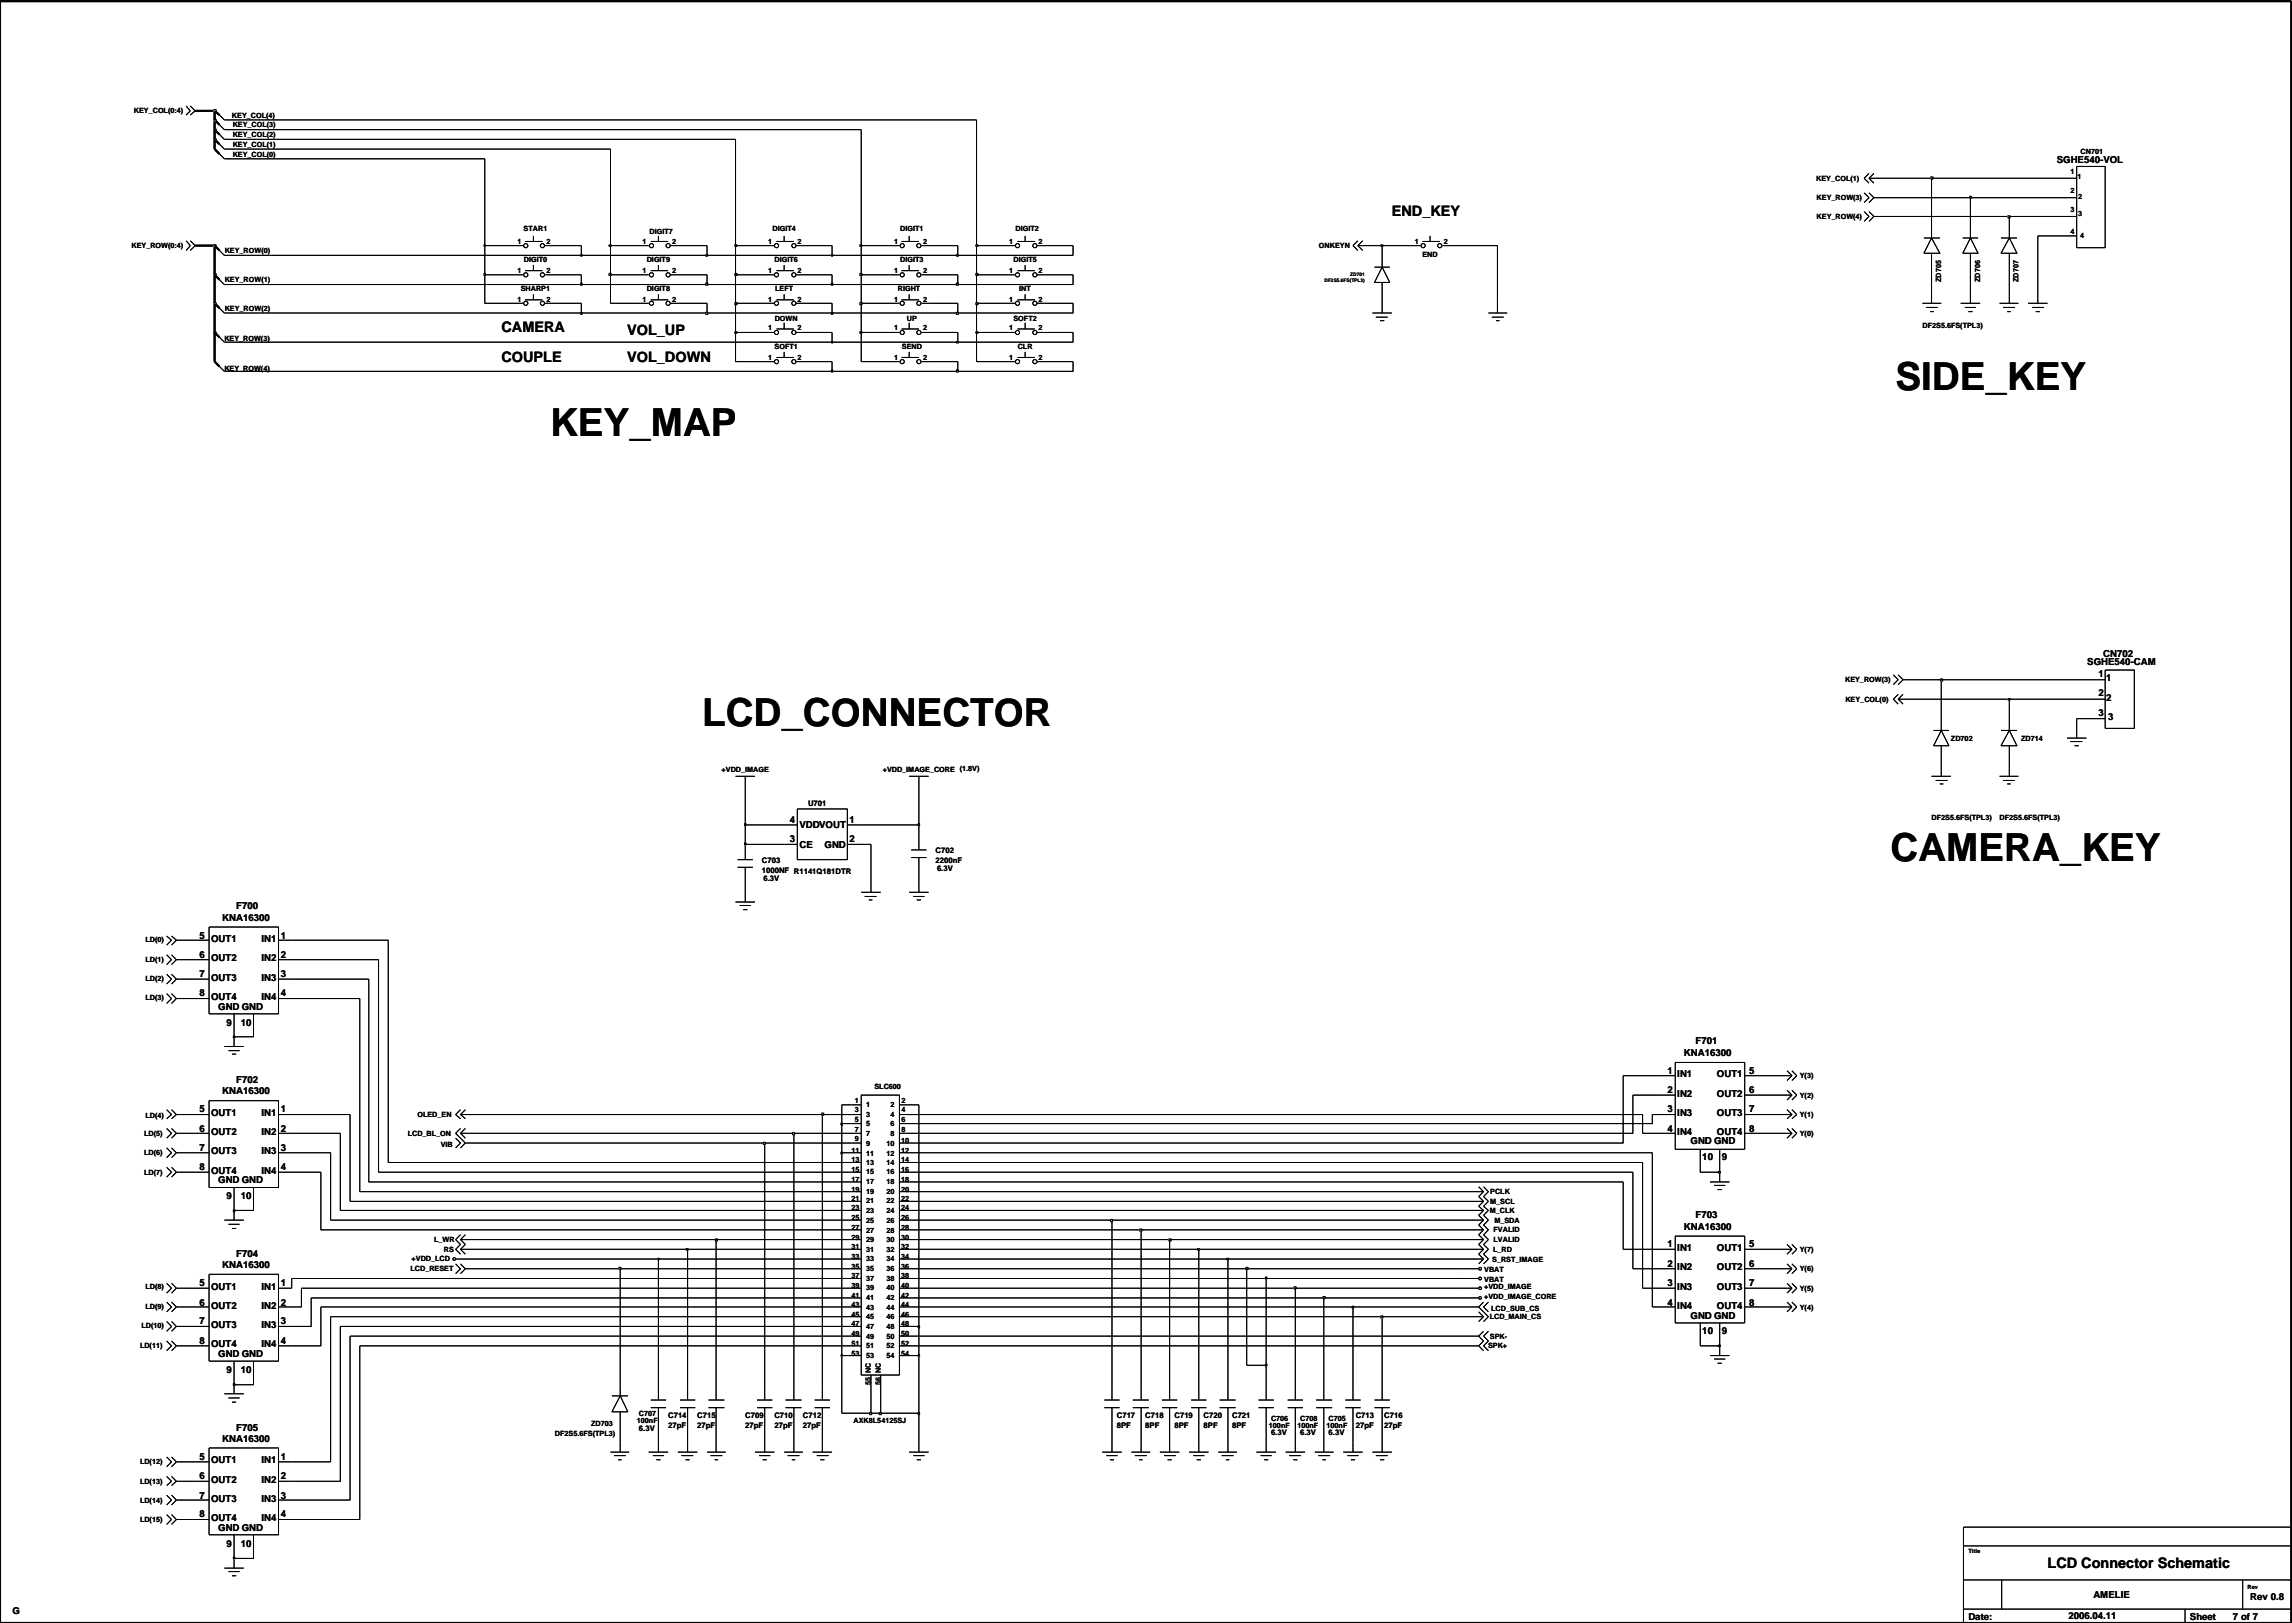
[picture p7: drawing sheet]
<svg xmlns="http://www.w3.org/2000/svg" width="279mm" height="198mm" viewBox="0 0 279 198" stroke-linecap="round" stroke-linejoin="round" font-family="sans-serif">
<defs><g id="words">
<g font-size="4.7">
<text x="231.1" y="47.6">SIDE_KEY</text>
<text x="67.1" y="53.1">KEY_MAP</text>
<text x="85.6" y="88.4">LCD_CONNECTOR</text>
<text x="230.5" y="105">CAMERA_KEY</text>
</g>
<g font-size="1.8">
<text x="169.7" y="26.4">END_KEY</text>
<text x="61.1" y="40.5">CAMERA</text>
<text x="76.5" y="40.9">VOL_UP</text>
<text x="61.1" y="44.1">COUPLE</text>
<text x="76.5" y="44.1">VOL_DOWN</text>
<text x="249.6" y="191.2">LCD Connector Schematic</text>
</g>
<g font-size="1.2">
<text x="250.7" y="19.9">SGHE540-VOL</text>
<text x="254.4" y="81.1">SGHE540-CAM</text>
<text x="255.8" y="82.5">1</text>
<text x="256.4" y="80.1">CN702</text>
<text x="256.7" y="83">1</text>
<text x="255.8" y="84.9">2</text>
<text x="255.8" y="87.3">3</text>
<text x="256.7" y="85.4">2</text>
<text x="257" y="87.8">3</text>
<text x="96.3" y="100.3">4</text>
<text x="97.5" y="101">VDDVOUT</text>
<text x="103.5" y="100.3">1</text>
<text x="96.3" y="102.7">3</text>
<text x="97.5" y="103.3">CE</text>
<text x="100.5" y="103.3">GND</text>
<text x="103.5" y="102.7">2</text>
<text x="27.1" y="112.2">KNA16300</text>
<text x="28.8" y="110.8">F700</text>
<text x="24.3" y="119.1">7</text>
<text x="24.3" y="114.4">5</text>
<text x="24.3" y="116.7">6</text>
<text x="25.7" y="119.5">OUT3</text>
<text x="25.7" y="114.9">OUT1</text>
<text x="25.7" y="117.1">OUT2</text>
<text x="31.9" y="114.9">IN1</text>
<text x="31.9" y="117.1">IN2</text>
<text x="31.9" y="119.5">IN3</text>
<text x="34.2" y="114.4">1</text>
<text x="34.2" y="116.7">2</text>
<text x="34.2" y="119.1">3</text>
<text x="24.3" y="121.5">8</text>
<text x="25.7" y="121.9">OUT4</text>
<text x="26.6" y="123.1">GND GND</text>
<text x="27.6" y="125">9</text>
<text x="29.3" y="125">10</text>
<text x="31.9" y="121.9">IN4</text>
<text x="34.2" y="121.5">4</text>
<text x="203.3" y="130.9">1</text>
<text x="204.5" y="131.3">IN1</text>
<text x="205.3" y="128.7">KNA16300</text>
<text x="206.7" y="127.3">F701</text>
<text x="209.3" y="131.3">OUT1</text>
<text x="213.2" y="130.9">5</text>
<text x="24.3" y="135.6">5</text>
<text x="24.3" y="138">6</text>
<text x="25.7" y="136">OUT1</text>
<text x="27.1" y="133.4">KNA16300</text>
<text x="28.8" y="132">F702</text>
<text x="31.9" y="136">IN1</text>
<text x="34.2" y="138">2</text>
<text x="34.2" y="135.6">1</text>
<text x="203.3" y="133.2">2</text>
<text x="203.3" y="135.6">3</text>
<text x="203.3" y="138">4</text>
<text x="204.5" y="133.7">IN2</text>
<text x="204.5" y="136">IN3</text>
<text x="209.3" y="133.7">OUT2</text>
<text x="209.3" y="136">OUT3</text>
<text x="213.2" y="133.2">6</text>
<text x="213.2" y="135.6">7</text>
<text x="213.2" y="138">8</text>
<text x="24.3" y="140.3">7</text>
<text x="24.3" y="142.6">8</text>
<text x="25.7" y="138.4">OUT2</text>
<text x="25.7" y="140.7">OUT3</text>
<text x="25.7" y="143.1">OUT4</text>
<text x="31.9" y="138.4">IN2</text>
<text x="31.9" y="140.7">IN3</text>
<text x="31.9" y="143.1">IN4</text>
<text x="34.2" y="140.3">3</text>
<text x="34.2" y="142.6">4</text>
<text x="204.5" y="138.4">IN4</text>
<text x="206.1" y="139.5">GND GND</text>
<text x="207.5" y="141.4">10</text>
<text x="209.3" y="138.4">OUT4</text>
<text x="209.9" y="141.4">9</text>
<text x="26.6" y="144.2">GND GND</text>
<text x="27.6" y="146.2">9</text>
<text x="29.3" y="146.2">10</text>
<text x="205.3" y="149.9">KNA16300</text>
<text x="206.7" y="148.5">F703</text>
<text x="27.1" y="154.6">KNA16300</text>
<text x="28.8" y="153.2">F704</text>
<text x="203.3" y="152">1</text>
<text x="203.3" y="154.4">2</text>
<text x="204.5" y="152.5">IN1</text>
<text x="204.5" y="154.8">IN2</text>
<text x="209.3" y="152.5">OUT1</text>
<text x="209.3" y="154.8">OUT2</text>
<text x="213.2" y="152">5</text>
<text x="213.2" y="154.4">6</text>
<text x="24.3" y="156.8">5</text>
<text x="24.3" y="159.1">6</text>
<text x="24.3" y="161.4">7</text>
<text x="25.7" y="157.2">OUT1</text>
<text x="25.7" y="159.6">OUT2</text>
<text x="25.7" y="161.9">OUT3</text>
<text x="31.9" y="159.6">IN2</text>
<text x="31.9" y="161.9">IN3</text>
<text x="31.9" y="157.2">IN1</text>
<text x="34.2" y="156.8">1</text>
<text x="34.2" y="159.1">2</text>
<text x="34.2" y="161.4">3</text>
<text x="203.3" y="156.8">3</text>
<text x="203.3" y="159.1">4</text>
<text x="204.5" y="157.2">IN3</text>
<text x="204.5" y="159.6">IN4</text>
<text x="206.1" y="160.8">GND GND</text>
<text x="209.3" y="157.2">OUT3</text>
<text x="209.3" y="159.6">OUT4</text>
<text x="213.2" y="156.8">7</text>
<text x="213.2" y="159.1">8</text>
<text x="24.3" y="163.8">8</text>
<text x="25.7" y="164.2">OUT4</text>
<text x="26.6" y="165.4">GND GND</text>
<text x="27.6" y="167.4">9</text>
<text x="29.3" y="167.4">10</text>
<text x="31.9" y="164.2">IN4</text>
<text x="34.2" y="163.8">4</text>
<text x="207.5" y="162.6">10</text>
<text x="209.9" y="162.6">9</text>
<text x="24.3" y="177.9">5</text>
<text x="25.7" y="178.4">OUT1</text>
<text x="27.1" y="175.7">KNA16300</text>
<text x="28.8" y="174.4">F705</text>
<text x="31.9" y="178.4">IN1</text>
<text x="34.2" y="177.9">1</text>
<text x="24.3" y="180.3">6</text>
<text x="24.3" y="182.7">7</text>
<text x="24.3" y="185">8</text>
<text x="25.7" y="180.7">OUT2</text>
<text x="25.7" y="183.1">OUT3</text>
<text x="25.7" y="185.4">OUT4</text>
<text x="31.9" y="180.7">IN2</text>
<text x="31.9" y="183.1">IN3</text>
<text x="31.9" y="185.4">IN4</text>
<text x="34.2" y="185">4</text>
<text x="34.2" y="180.3">2</text>
<text x="34.2" y="182.7">3</text>
<text x="26.6" y="186.6">GND GND</text>
<text x="27.6" y="188.5">9</text>
<text x="29.3" y="188.5">10</text>
<text x="1.5" y="196.7">G</text>
<text x="239.9" y="197.4">Date:</text>
<text x="252.1" y="197.3">2006.04.11</text>
<text x="255.2" y="194.8">AMELIE</text>
<text x="267" y="197.4">Sheet</text>
<text x="272.2" y="197.4">7 of 7</text>
<text x="274.3" y="195">Rev 0.8</text>
</g>
<g font-size=".9">
<text x="16.3" y="13.8">KEY_COL(0:4)</text>
<text x="28.3" y="14.4">KEY_COL(4)</text>
<text x="28.4" y="15.5">KEY_COL(3)</text>
<text x="28.4" y="16.7">KEY_COL(2)</text>
<text x="28.4" y="17.9">KEY_COL(1)</text>
<text x="28.4" y="19.1">KEY_COL(0)</text>
<text x="221.4" y="22">KEY_COL(1)</text>
<text x="252.4" y="21.2">1</text>
<text x="252.4" y="23.5">2</text>
<text x="253.3" y="21.8">1</text>
<text x="253.6" y="18.8">CN701</text>
<text x="63.1" y="29.7">1</text>
<text x="63.8" y="28.2">STAR1</text>
<text x="66.6" y="29.7">2</text>
<text x="78.3" y="29.7">1</text>
<text x="79.2" y="28.5">DIGIT7</text>
<text x="82" y="29.7">2</text>
<text x="93.7" y="29.7">1</text>
<text x="94.2" y="28.2">DIGIT4</text>
<text x="97.2" y="29.7">2</text>
<text x="109" y="29.7">1</text>
<text x="109.7" y="28.2">DIGIT1</text>
<text x="112.5" y="29.7">2</text>
<text x="123" y="29.7">1</text>
<text x="123.8" y="28.2">DIGIT2</text>
<text x="126.6" y="29.7">2</text>
<text x="172.5" y="29.7">1</text>
<text x="176" y="29.7">2</text>
<text x="221.5" y="24.4">KEY_ROW(3)</text>
<text x="221.5" y="26.7">KEY_ROW(4)</text>
<text x="252.4" y="28.5">4</text>
<text x="252.4" y="25.8">3</text>
<text x="253.3" y="24.2">2</text>
<text x="253.3" y="26.3">3</text>
<text x="253.6" y="29">4</text>
<text x="16" y="30.3">KEY_ROW(0:4)</text>
<text x="27.4" y="34.4">KEY_ROW(1)</text>
<text x="27.4" y="30.9">KEY_ROW(0)</text>
<text x="63.1" y="33.2">1</text>
<text x="63.5" y="35.5">SHARP1</text>
<text x="63.9" y="32">DIGIT0</text>
<text x="66.6" y="33.2">2</text>
<text x="78.3" y="33.2">1</text>
<text x="78.8" y="35.5">DIGIT8</text>
<text x="78.8" y="32">DIGIT9</text>
<text x="82" y="33.2">2</text>
<text x="93.7" y="33.2">1</text>
<text x="94.4" y="32">DIGIT6</text>
<text x="94.5" y="35.5">LEFT</text>
<text x="97.2" y="33.2">2</text>
<text x="109" y="33.2">1</text>
<text x="109.5" y="35.5">RIGHT</text>
<text x="109.7" y="32">DIGIT3</text>
<text x="112.5" y="33.2">2</text>
<text x="123" y="33.2">1</text>
<text x="123.5" y="32">DIGIT5</text>
<text x="124.3" y="35.5">INT</text>
<text x="126.6" y="33.2">2</text>
<text x="160.8" y="30.3">ONKEYN</text>
<text x="173.4" y="31.4">END</text>
<text x="236.6" y="34.4" transform="rotate(-90 236.6 34.4)">ZD705</text>
<text x="241.4" y="34.4" transform="rotate(-90 241.4 34.4)">ZD706</text>
<text x="246" y="34.4" transform="rotate(-90 246 34.4)">ZD707</text>
<text x="27.3" y="41.6">KEY_ROW(3)</text>
<text x="27.4" y="37.9">KEY_ROW(2)</text>
<text x="63.1" y="36.8">1</text>
<text x="66.6" y="36.8">2</text>
<text x="78.3" y="36.8">1</text>
<text x="82" y="36.8">2</text>
<text x="93.7" y="40.3">1</text>
<text x="93.7" y="36.8">1</text>
<text x="94.4" y="39.1">DOWN</text>
<text x="97.2" y="40.3">2</text>
<text x="97.2" y="36.8">2</text>
<text x="109" y="36.8">1</text>
<text x="109" y="40.3">1</text>
<text x="110.6" y="39.1">UP</text>
<text x="112.5" y="36.8">2</text>
<text x="112.5" y="40.3">2</text>
<text x="123" y="36.8">1</text>
<text x="123" y="40.3">1</text>
<text x="123.5" y="39.1">SOFT2</text>
<text x="126.6" y="36.8">2</text>
<text x="126.6" y="40.3">2</text>
<text x="234.4" y="39.9">DF2S5.6FS(TPL3)</text>
<text x="27.3" y="45.2">KEY_ROW(4)</text>
<text x="93.7" y="43.8">1</text>
<text x="94.4" y="42.6">SOFT1</text>
<text x="97.2" y="43.8">2</text>
<text x="109" y="43.8">1</text>
<text x="109.9" y="42.6">SEND</text>
<text x="112.5" y="43.8">2</text>
<text x="123" y="43.8">1</text>
<text x="124.1" y="42.6">CLR</text>
<text x="126.6" y="43.8">2</text>
<text x="224.9" y="83.2">KEY_ROW(3)</text>
<text x="225" y="85.5">KEY_COL(0)</text>
<text x="88" y="94.1">+VDD_IMAGE</text>
<text x="107.6" y="94.1">+VDD_IMAGE_CORE (1.8V)</text>
<text x="237.8" y="90.3">ZD702</text>
<text x="246.4" y="90.3">ZD714</text>
<text x="98.5" y="98.3">U701</text>
<text x="235.5" y="100">DF2S5.6FS(TPL3)</text>
<text x="243.8" y="100">DF2S5.6FS(TPL3)</text>
<text x="92.9" y="105.2">C703</text>
<text x="92.9" y="106.4">1000NF R1141Q181DTR</text>
<text x="93.1" y="107.4">6.3V</text>
<text x="114" y="105.2">2200nF</text>
<text x="114" y="104">C702</text>
<text x="114.2" y="106.2">6.3V</text>
<text x="17.7" y="117.2">LD(1)</text>
<text x="17.7" y="119.6">LD(2)</text>
<text x="17.7" y="114.8">LD(0)</text>
<text x="17.7" y="121.9">LD(3)</text>
<text x="219.4" y="131.4">Y(3)</text>
<text x="17.7" y="136.3">LD(4)</text>
<text x="50.9" y="136.2">OLED_EN</text>
<text x="104.2" y="138">7</text>
<text x="104.2" y="136.8">5</text>
<text x="104.2" y="135.6">3</text>
<text x="104.2" y="134.4">1</text>
<text x="105.6" y="136.1">3</text>
<text x="105.6" y="134.9">1</text>
<text x="105.6" y="137.3">5</text>
<text x="106.6" y="132.7">SLC600</text>
<text x="108.6" y="137.3">6</text>
<text x="108.6" y="134.9">2</text>
<text x="108.6" y="136.1">4</text>
<text x="109.9" y="136.8">6</text>
<text x="109.9" y="138">8</text>
<text x="109.9" y="135.6">4</text>
<text x="109.9" y="134.4">2</text>
<text x="219.4" y="136.2">Y(1)</text>
<text x="219.4" y="133.8">Y(2)</text>
<text x="17.6" y="143.2">LD(7)</text>
<text x="17.6" y="140.8">LD(6)</text>
<text x="17.6" y="138.5">LD(5)</text>
<text x="49.7" y="138.5">LCD_BL_ON</text>
<text x="53.7" y="139.8">VIB</text>
<text x="103.8" y="140.5">11</text>
<text x="103.8" y="141.7">13</text>
<text x="103.8" y="142.9">15</text>
<text x="104.2" y="139.1">9</text>
<text x="105.6" y="138.5">7</text>
<text x="105.6" y="139.7">9</text>
<text x="105.6" y="140.9">11</text>
<text x="105.6" y="142">13</text>
<text x="105.6" y="143.1">15</text>
<text x="108.1" y="139.7">10</text>
<text x="108.1" y="140.9">12</text>
<text x="108.1" y="142">14</text>
<text x="108.1" y="143.1">16</text>
<text x="108.6" y="138.5">8</text>
<text x="109.8" y="139.3">10</text>
<text x="109.8" y="140.5">12</text>
<text x="109.8" y="141.7">14</text>
<text x="109.8" y="142.9">16</text>
<text x="219.4" y="138.5">Y(0)</text>
<text x="103.8" y="148.7">25</text>
<text x="103.8" y="149.9">27</text>
<text x="103.8" y="144.1">17</text>
<text x="103.8" y="145.3">19</text>
<text x="103.8" y="146.4">21</text>
<text x="103.8" y="147.5">23</text>
<text x="105.6" y="149.1">25</text>
<text x="105.6" y="144.3">17</text>
<text x="105.6" y="145.5">19</text>
<text x="105.6" y="146.7">21</text>
<text x="105.6" y="147.9">23</text>
<text x="108.1" y="147.9">24</text>
<text x="108.1" y="149.1">26</text>
<text x="108.1" y="144.3">18</text>
<text x="108.1" y="145.5">20</text>
<text x="108.1" y="146.7">22</text>
<text x="109.8" y="148.7">26</text>
<text x="109.8" y="149.9">28</text>
<text x="109.8" y="144.1">18</text>
<text x="109.8" y="145.3">20</text>
<text x="109.8" y="146.4">22</text>
<text x="109.8" y="147.5">24</text>
<text x="181.6" y="147.9">M_CLK</text>
<text x="181.7" y="145.6">PCLK</text>
<text x="181.7" y="146.8">M_SCL</text>
<text x="182.2" y="149">M_SDA</text>
<text x="50" y="155">LCD_RESET</text>
<text x="50.2" y="153.7">+VDD_LCD</text>
<text x="52.9" y="151.4">L_WR</text>
<text x="54.1" y="152.6">RS</text>
<text x="103.8" y="152.3">31</text>
<text x="103.8" y="153.5">33</text>
<text x="103.8" y="154.7">35</text>
<text x="103.8" y="155.8">37</text>
<text x="103.8" y="151.1">29</text>
<text x="105.6" y="150.3">27</text>
<text x="105.6" y="151.4">29</text>
<text x="105.6" y="152.6">31</text>
<text x="105.6" y="153.7">33</text>
<text x="105.6" y="154.9">35</text>
<text x="108.1" y="152.6">32</text>
<text x="108.1" y="153.7">34</text>
<text x="108.1" y="154.9">36</text>
<text x="108.1" y="150.3">28</text>
<text x="108.1" y="151.4">30</text>
<text x="109.8" y="152.3">32</text>
<text x="109.8" y="153.5">34</text>
<text x="109.8" y="154.7">36</text>
<text x="109.8" y="155.8">38</text>
<text x="109.8" y="151.1">30</text>
<text x="180.9" y="155.1">VBAT</text>
<text x="181.9" y="153.8">S_RST_IMAGE</text>
<text x="182" y="152.6">L_RD</text>
<text x="182.1" y="151.4">LVALID</text>
<text x="182.1" y="150.2">FVALID</text>
<text x="219.4" y="155">Y(6)</text>
<text x="219.4" y="152.6">Y(7)</text>
<text x="17.2" y="161.9">LD(10)</text>
<text x="17.7" y="157.2">LD(8)</text>
<text x="17.7" y="159.5">LD(9)</text>
<text x="103.8" y="161.7">47</text>
<text x="103.8" y="157">39</text>
<text x="103.8" y="158.2">41</text>
<text x="103.8" y="159.3">43</text>
<text x="103.8" y="160.5">45</text>
<text x="105.6" y="157.3">39</text>
<text x="105.6" y="158.5">41</text>
<text x="105.6" y="159.7">43</text>
<text x="105.6" y="160.8">45</text>
<text x="105.6" y="156.1">37</text>
<text x="108.1" y="160.8">46</text>
<text x="108.1" y="157.3">40</text>
<text x="108.1" y="158.5">42</text>
<text x="108.1" y="159.7">44</text>
<text x="108.1" y="156.1">38</text>
<text x="109.8" y="160.5">46</text>
<text x="109.8" y="161.7">48</text>
<text x="109.8" y="157">40</text>
<text x="109.8" y="158.2">42</text>
<text x="109.8" y="159.3">44</text>
<text x="180.9" y="156.2">VBAT</text>
<text x="180.9" y="157.2">+VDD_IMAGE</text>
<text x="180.9" y="158.4">+VDD_IMAGE_CORE</text>
<text x="181.6" y="160.8">LCD_MAIN_CS</text>
<text x="181.8" y="159.8">LCD_SUB_CS</text>
<text x="219.4" y="159.6">Y(4)</text>
<text x="219.4" y="157.3">Y(5)</text>
<text x="17.1" y="164.4">LD(11)</text>
<text x="103.8" y="165.2">53</text>
<text x="103.8" y="162.9">49</text>
<text x="103.8" y="164.1">51</text>
<text x="105.6" y="165.5">53</text>
<text x="105.6" y="162">47</text>
<text x="105.6" y="163.2">49</text>
<text x="105.6" y="164.3">51</text>
<text x="106.2" y="167.4" transform="rotate(-90 106.2 167.4)">NC</text>
<text x="107.4" y="167.4" transform="rotate(-90 107.4 167.4)">NC</text>
<text x="108.1" y="165.5">54</text>
<text x="108.1" y="162">48</text>
<text x="108.1" y="163.2">50</text>
<text x="108.1" y="164.3">52</text>
<text x="109.8" y="165.2">54</text>
<text x="109.8" y="162.9">50</text>
<text x="109.8" y="164.1">52</text>
<text x="181.4" y="164.4">SPK+</text>
<text x="181.6" y="163.2">SPK-</text>
<text x="72.1" y="173.8">ZD703</text>
<text x="77.6" y="173.5">100nF</text>
<text x="77.9" y="172.6">C707</text>
<text x="81.4" y="172.9">C714</text>
<text x="85" y="172.9">C715</text>
<text x="90.8" y="172.9">C709</text>
<text x="94.4" y="172.9">C710</text>
<text x="97.9" y="172.9">C712</text>
<text x="104.1" y="173.5">AXK8L54125SJ</text>
<text x="106.2" y="168.8" transform="rotate(-90 106.2 168.8)">55</text>
<text x="107.4" y="168.8" transform="rotate(-90 107.4 168.8)">56</text>
<text x="136.1" y="172.9">C717</text>
<text x="139.6" y="172.9">C718</text>
<text x="143.2" y="172.9">C719</text>
<text x="146.7" y="172.9">C720</text>
<text x="150.2" y="172.9">C721</text>
<text x="154.9" y="173.2">C706</text>
<text x="158.5" y="173.2">C708</text>
<text x="162" y="173.2">C705</text>
<text x="165.3" y="172.9">C713</text>
<text x="168.7" y="172.9">C716</text>
<text x="17.1" y="178.5">LD(12)</text>
<text x="67.6" y="175">DF2S5.6FS(TPL3)</text>
<text x="77.9" y="174.4">6.3V</text>
<text x="81.4" y="174">27pF</text>
<text x="85" y="174">27pF</text>
<text x="90.8" y="174">27pF</text>
<text x="94.4" y="174">27pF</text>
<text x="97.9" y="174">27pF</text>
<text x="136.1" y="174">8PF</text>
<text x="139.6" y="174">8PF</text>
<text x="143.2" y="174">8PF</text>
<text x="146.7" y="174">8PF</text>
<text x="150.2" y="174">8PF</text>
<text x="154.7" y="174">100nF</text>
<text x="154.9" y="175">6.3V</text>
<text x="158.2" y="174">100nF</text>
<text x="158.5" y="175">6.3V</text>
<text x="161.7" y="174">100nF</text>
<text x="162" y="175">6.3V</text>
<text x="165.3" y="174">27pF</text>
<text x="168.7" y="174">27pF</text>
<text x="17.1" y="185.5">LD(15)</text>
<text x="17.1" y="180.9">LD(13)</text>
<text x="17.1" y="183.2">LD(14)</text>
</g>
<g font-size=".7">
<text x="239.9" y="189.3">Title</text>
<text x="274" y="193.7">Rev</text>
</g>
<g font-size=".6">
<text x="161.5" y="34.3">DF2S5.6FS(TPL3)</text>
<text x="164.6" y="33.7">ZD701</text>
</g>
</g></defs>
<g fill="none" stroke="#000" stroke-width=".12">
<path d="M22.7 12.9l.5 .6-.5 .5M23.2 12.9l.6 .6-.6 .5M26.8 18.8l.5 .6M26.8 16.4l.5 .6M26.8 15.2l.5 .6M26.8 17.6l.5 .6M26.8 14l.5 .6M22.7 29.3l.5 .6-.5 .6M23.2 29.3l.6 .6-.6 .6M26.8 34.1l.5 .6M26.8 30.5l.5 .6M26.8 37.6l.5 .6"/>
<path d="M62.7 33.5h1.1M62.7 37h1.1M62.7 29.9h1.1M64 33h2.1M64 36.5h2.1M64 29.4h2.1M65 28.8v.6M65 32.3v.7M65 35.9v.6M66.5 33.5h.8M66.5 37h.8M66.5 29.9h.8"/>
<path d="M77.9 33.5h1.2M77.9 37h1.2M77.9 29.9h1.2M79.3 33h2.1M79.3 36.5h2.1M79.3 29.4h2.1M80.3 28.8v.6M80.3 32.3v.7M80.3 35.9v.6M81.7 33.5h.9M81.7 37h.9M81.7 29.9h.9"/>
<path d="M93.2 33.5h1.2M93.2 37h1.2M93.2 29.9h1.2M94.7 33h2.1M94.7 36.5h2.1M94.7 29.4h2.1M95.6 28.8v.6M95.6 32.3v.7M95.6 35.9v.6M95.6 39.3v.8M97 33.5h.9M97 37h.9"/>
<path d="M97 29.9h.9M108.5 33.5h1.1M108.5 37h1.1M108.5 29.9h1.1M109.9 33h2.1M109.9 36.5h2.1M109.9 29.4h2.1M110.8 28.8v.6M110.8 32.3v.7M110.8 35.9v.6M110.8 39.3v.8M112.4 33.5h.8"/>
<path d="M112.4 37h.8M112.4 29.9h.8M122.6 33.5h1.2M122.6 37h1.2M122.6 29.9h1.2M124 33h2.2M124 36.5h2.2M124 29.4h2.2M125 28.8v.6M125 32.3v.7M125 35.9v.6M125 39.3v.8"/>
<path d="M126.4 33.5h.9M126.4 37h.9M126.4 29.9h.9M165.5 29.9h.6M165.5 29.3l-.6 .6 .6 .6M165.5 29.9l.6 .6M166.1 29.3l-.6 .6M167.3 38.2h2.4M167.6 32.6h1.8M167.7 38.7h1.5M168.2 39.1h.5M168.5 32.6l.9 1.8h-1.8z"/>
<path d="M168.5 31.1v1.5M168.5 34.4v1.5M168.5 37v1.2M172 29.9h1.1M173.4 29.4h2.1M174.3 28.8v.6M175.9 29.9h.8M181.4 38.2h2.3M181.9 38.7h1.4M182.4 39.1h.4M182.5 37v1.2M227.2 25.8l.6 .6-.6 .6"/>
<path d="M227.2 23.5l.6 .6-.6 .6M227.8 21.7h.6M227.8 25.8l.6 .6-.6 .6M227.8 23.5l.6 .6-.6 .6M227.8 21.1l-.6 .6 .6 .6M228.4 21.1l-.6 .6 .6 .6M234.4 37h2.2M234.5 29h2M234.8 37.5h1.4M235.3 38h.4M235.5 29l1 1.9h-2zM235.5 27.6v1.4"/>
<path d="M235.5 30.9v1.4M235.5 35.9v1.1M239 37h2.4M239.3 29h1.8M239.5 37.5h1.4M239.9 38h.6M240.2 29l.9 1.9h-1.8zM240.2 27.6v1.4M240.2 30.9v1.4M240.2 35.9v1.1M243.8 37h2.2M243.9 29h2"/>
<path d="M244.2 37.5h1.4M244.7 38h.4M244.9 29l1 1.9h-2zM244.9 27.6v1.4M244.9 30.9v1.4M244.9 35.9v1.1M247.2 37h2.4M247.7 37.5h1.5M248.2 38h.5M248.4 35.9v1.1M252 28.8h1.2M252 21.7h1.2"/>
<path d="M252 26.4h1.2M252 24.1h1.2M253.2 20.3h3.4v9.9h-3.4zM26.8 41.1l.5 .6M26.8 44.7l.5 .6M93.2 44.1h1.2M93.2 40.5h1.2M94.7 43.6h2.1M94.7 40.1h2.1M95.6 42.9v.7M97 44.1h.9M97 40.5h.9"/>
<path d="M108.5 44.1h1.1M108.5 40.5h1.1M109.9 43.6h2.1M109.9 40.1h2.1M110.8 42.9v.7M112.4 44.1h.8M112.4 40.5h.8M122.6 44.1h1.2M122.6 40.5h1.2M124 43.6h2.2M124 40.1h2.2M125 42.9v.7"/>
<path d="M126.4 44.1h.9M126.4 40.5h.9M89.7 94.6h2.3M90.8 94.6v2.4M97.2 98.6h6.1v6.2h-6.1zM110.8 94.6h2.4M112 94.6v2.4M230.8 82.3l.6 .6-.6 .6M231.4 82.3l.6 .6-.6 .6M231.4 85.2h.6M231.4 84.6l-.6 .6 .6 .6M232 84.6l-.6 .6 .6 .6"/>
<path d="M235.5 94.6h2.3M235.7 89h1.9M236 95.1h1.4M236.5 95.6h.4M236.6 89l1 1.9h-1.9zM236.6 87.6v1.4M236.6 90.9v1.4M236.6 93.4v1.2M243.8 94.6h2.2M243.9 89h2M244.2 95.1h1.4M244.7 95.6h.4"/>
<path d="M244.9 89l1 1.9h-2zM244.9 87.6v1.4M244.9 90.9v1.4M244.9 93.4v1.2M252 90h2.3M252.4 90.4h1.4M252.9 90.9h.5M253.2 88.8v1.2M255.5 87.6h1.1M255.5 82.9h1.1M255.5 85.2h1.1M256.6 81.7h3.6v7.1h-3.6z"/>
<path d="M20.3 114.1l.6 .5-.6 .6M20.3 116.4l.6 .6-.6 .6M20.3 118.8l.6 .5-.6 .6M20.9 114.1l.6 .5-.6 .6M20.9 118.8l.6 .5-.6 .6M20.9 116.4l.6 .6-.6 .6M23.8 114.6h1.7M23.8 117h1.7M23.8 119.3h1.7M25.5 113h8.5v10.6h-8.5zM34 114.6h1.6M34 117h1.6"/>
<path d="M34 119.3h1.6M89.7 110h2.3M89.9 104.8h1.9M89.9 105.7h1.9M90.2 110.4h1.3M90.6 110.9h.5M90.8 102.9v1.9M90.8 105.7v1.9M90.8 108.8v1.2M95.6 100.6h1.6M95.6 102.9h1.6M103.3 100.6h1.7"/>
<path d="M103.3 102.9h1.7M105 108.8h2.4M105.4 109.3h1.4M105.9 109.7h.4M106.2 107.6v1.2M110.8 108.8h2.4M111.1 103.6h1.8M111.1 104.5h1.8M111.3 109.3h1.4M111.8 109.7h.5M112 101.7v1.9M112 104.5v1.9"/>
<path d="M112 107.6v1.2M20.3 121.1l.6 .6-.6 .6M20.3 139.9l.6 .6-.6 .6M20.3 137.6l.6 .5-.6 .6M20.3 135.3l.6 .6-.6 .5M20.9 135.3l.6 .6-.6 .5M20.9 121.1l.6 .6-.6 .6M20.9 139.9l.6 .6-.6 .6M20.9 137.6l.6 .5-.6 .6M23.8 135.9h1.7M23.8 138.1h1.7M23.8 121.7h1.7"/>
<path d="M25.5 134.2h8.5v10.5h-8.5zM27.3 127.6h2.4M27.9 128.1h1.3M28.3 128.5h.5M28.5 123.6v1.6M28.5 126.4v1.2M30.9 123.6v1.6M34 135.9h1.6M34 138.1h1.6M34 121.7h1.6M55.5 138.7l.6 .6-.6 .6M56.1 135.9h.6"/>
<path d="M56.1 138.1h.6M56.1 137.6l-.6 .5 1.2 1.2-.6 .6M56.1 135.3l-.6 .6 .6 .5M56.1 135.9l.6 .5M56.7 137.6l-.6 .5 .6 .6M56.7 135.3l-.6 .6M103.8 137h1.2M103.8 135.9h1.2M103.8 138.1h1.2M103.8 134.7h1.2M103.8 139.3h1.2M105 133.5h4.6v34.1h-4.6z"/>
<path d="M109.6 137h1.2M109.6 135.9h1.2M109.6 138.1h1.2M109.6 134.7h1.2M109.6 139.3h1.2M202.6 135.9h1.6M202.6 138.1h1.6M202.6 131.1h1.6M202.6 133.5h1.6M204.2 129.5h8.5v10.6h-8.5zM212.7 135.9h1.6M212.7 138.1h1.6"/>
<path d="M212.7 131.1h1.6M212.7 133.5h1.6M217.8 137.6l.6 .5-.6 .6M217.8 135.3l.6 .6-.6 .5M217.8 132.9l.6 .6-.6 .6M217.8 130.5l.6 .6-.6 .6M217.8 135.9h.6M217.8 138.1h.6M217.8 131.1h.6M217.8 133.5h.6M218.4 137.6l.6 .5-.6 .6M218.4 135.3l.6 .6-.6 .5"/>
<path d="M218.4 132.9l.6 .6-.6 .6M218.4 130.5l.6 .6-.6 .6M20.3 156.4l.6 .6-.6 .6M20.3 142.3l.6 .6-.6 .6M20.3 158.7l.6 .6-.6 .6M20.9 142.3l.6 .6-.6 .6M20.9 158.7l.6 .6-.6 .6M20.9 156.4l.6 .6-.6 .6M23.8 157h1.7M23.8 159.3h1.7M23.8 140.5h1.7M23.8 142.9h1.7"/>
<path d="M25.5 155.3h8.5v10.6h-8.5zM27.3 148.7h2.4M27.9 149.2h1.3M28.3 149.7h.5M28.5 144.7v1.7M28.5 147.5v1.2M30.9 144.7v1.7M34 157h1.6M34 159.3h1.6M34 140.5h1.6M34 142.9h1.6M55.5 154.1l.6 .6-.6 .5"/>
<path d="M55.5 153.5h2.4M56.1 151.1h.6M56.1 154.1l.6 .6-.6 .5M56.1 152.3h.6M56.1 150.5l-.6 .6 .6 .6-.6 .6 .6 .6M56.1 151.1l.6 .6-.6 .6M56.1 152.3l.6 .6M56.7 150.5l-.6 .6M103.8 151.1h1.2M103.8 157h1.2M103.8 152.3h1.2M103.8 153.5h1.2"/>
<path d="M103.8 155.8h1.2M103.8 154.7h1.2M103.8 159.3h1.2M103.8 145.3h1.2M103.8 141.7h1.2M103.8 140.5h1.2M103.8 158.2h1.2M103.8 147.5h1.2M103.8 146.4h1.2M103.8 144.1h1.2M103.8 142.9h1.2M103.8 148.7h1.2"/>
<path d="M103.8 149.9h1.2M109.6 151.1h1.2M109.6 157h1.2M109.6 152.3h1.2M109.6 153.5h1.2M109.6 155.8h1.2M109.6 154.7h1.2M109.6 159.3h1.2M109.6 145.3h1.2M109.6 141.7h1.2M109.6 140.5h1.2M109.6 158.2h1.2"/>
<path d="M109.6 147.5h1.2M109.6 146.4h1.2M109.6 144.1h1.2M109.6 142.9h1.2M109.6 148.7h1.2M109.6 149.9h1.2M177.9 157h2.4M177.9 155.8h2.4M177.9 154.7h2.4M177.9 158.2h2.4M180.3 144.7l.5 .6-.5 .6 .5 .5-.5 .6 .5 .5M180.3 151.1h.5"/>
<path d="M180.3 152.3h.5M180.3 153.5h.5M180.3 145.3h.5M180.3 147.5h.5M180.3 146.4h.5M180.3 148.7h.5M180.3 149.9h.5M180.3 159.9l.5 .6M180.8 144.7l.6 .6-.6 .6 .6 .5-.6 .6 .6 .5-.6 .6 .6 .6-.6 .6 .6 .6-.6 .6 .6 .6-.6 .6 .6 .6-.6 .6 .6 .6-.6 .6M180.8 149.9l-.5 .6 .5 .6M180.8 151.1l-.5 .6 .5 .6M180.8 152.3l-.5 .6 .5 .6"/>
<path d="M180.8 153.5l-.5 .6M180.8 147.5l-.5 .6 .5 .6M180.8 148.7l-.5 .6 .5 .6M180.8 158.7l-.5 .6 1.1 1.2-.6 .6M181.4 158.7l-.6 .6 .6 .6M202.6 157h1.6M202.6 152.3h1.6M202.6 154.7h1.6M202.6 159.3h1.6M204.2 150.7h8.5v10.6h-8.5zM207.3 140.1v1.6M208.4 144.1h2.4"/>
<path d="M209 144.5h1.3M209.4 145h.5M209.6 140.1v1.6M209.6 142.9v1.2M212.7 157h1.6M212.7 152.3h1.6M212.7 154.7h1.6M212.7 159.3h1.6M217.8 156.4l.6 .6-.6 .6M217.8 154.1l.6 .6-.6 .5M217.8 151.7l.6 .6-.6 .6M217.8 157h.6"/>
<path d="M217.8 152.3h.6M217.8 154.7h.6M217.8 159.3h.6M217.8 158.7l.6 .6M218.4 158.7l.6 .6-.6 .6M218.4 159.3l-.6 .6M218.4 156.4l.6 .6-.6 .6M218.4 154.1l.6 .6-.6 .5M218.4 151.7l.6 .6-.6 .6M20.3 163.5l.6 .6-.6 .5M20.3 177.6l.6 .6-.6 .6M20.3 161.1l.6 .6-.6 .6"/>
<path d="M20.3 180l.6 .6-.6 .5M20.9 180l.6 .6-.6 .5M20.9 163.5l.6 .6-.6 .5M20.9 161.1l.6 .6-.6 .6M20.9 177.6l.6 .6-.6 .6M23.8 161.7h1.7M23.8 164.1h1.7M23.8 178.2h1.7M25.5 176.5h8.5v10.6h-8.5zM27.3 169.9h2.4M27.9 170.4h1.3M28.3 170.9h.5"/>
<path d="M28.5 165.9v1.7M28.5 168.8v1.1M30.9 165.9v1.7M34 161.7h1.6M34 164.1h1.6M34 178.2h1.6M74.4 177h2.3M74.6 170.1h1.9M74.8 177.4h1.5M75.4 177.9h.4M75.6 170.1l.9 2h-1.9zM75.6 168.8v1.3"/>
<path d="M75.6 172.1v1.4M75.6 175.8v1.2M79.1 177h2.3M79.3 171.6h1.9M79.3 170.7h1.9M79.6 177.4h1.3M80 177.9h.5M80.3 168.8v1.9M80.3 171.6v1.9M80.3 175.8v1.2M82.6 177h2.4M82.9 171.6h1.9"/>
<path d="M82.9 170.7h1.9M83.1 177.4h1.4M83.6 177.9h.5M83.8 168.8v1.9M83.8 171.6v1.9M83.8 175.8v1.2M86.2 177h2.3M86.4 171.6h1.9M86.4 170.7h1.9M86.6 177.4h1.5M87.1 177.9h.4M87.3 168.8v1.9"/>
<path d="M87.3 171.6v1.9M87.3 175.8v1.2M92 177h2.4M92.3 171.6h1.8M92.3 170.7h1.8M92.5 177.4h1.4M93 177.9h.5M93.2 168.8v1.9M93.2 171.6v1.9M93.2 175.8v1.2M95.6 177h2.3M95.8 171.6h1.9"/>
<path d="M95.8 170.7h1.9M96 177.4h1.5M96.5 177.9h.4M96.8 168.8v1.9M96.8 171.6v1.9M96.8 175.8v1.2M99.1 177h2.3M99.3 171.6h1.9M99.3 170.7h1.9M99.6 177.4h1.4M100 177.9h.5M100.2 168.8v1.9"/>
<path d="M100.2 171.6v1.9M100.2 175.8v1.2M103.8 162.9h1.2M103.8 160.5h1.2M103.8 161.7h1.2M103.8 165.2h1.2M103.8 164.1h1.2M106.2 167.6v1.2M107.4 167.6v1.2M109.6 162.9h1.2M109.6 160.5h1.2M109.6 161.7h1.2"/>
<path d="M109.6 165.2h1.2M109.6 164.1h1.2M110.8 177h2.4M111.3 177.4h1.4M111.8 177.9h.5M112 175.8v1.2M134.4 177h2.3M134.6 171.6h1.9M134.6 170.7h1.9M134.9 177.4h1.3M135.3 177.9h.5M135.6 168.8v1.9"/>
<path d="M135.6 171.6v1.9M135.6 175.8v1.2M137.9 177h2.3M138.1 171.6h1.9M138.1 170.7h1.9M138.3 177.4h1.5M138.9 177.9h.4M139.1 168.8v1.9M139.1 171.6v1.9M139.1 175.8v1.2M141.4 177h2.4M141.6 171.6h1.9"/>
<path d="M141.6 170.7h1.9M141.9 177.4h1.4M142.3 177.9h.5M142.6 168.8v1.9M142.6 171.6v1.9M142.6 175.8v1.2M144.9 177h2.4M145.2 171.6h1.9M145.2 170.7h1.9M145.5 177.4h1.3M145.9 177.9h.5M146.1 168.8v1.9"/>
<path d="M146.1 171.6v1.9M146.1 175.8v1.2M148.5 177h2.3M148.7 171.6h1.9M148.7 170.7h1.9M148.9 177.4h1.5M149.4 177.9h.5M149.7 168.8v1.9M149.7 171.6v1.9M149.7 175.8v1.2M153.2 177h2.3M153.4 171.6h1.9"/>
<path d="M153.4 170.7h1.9M153.7 177.4h1.3M154.1 177.9h.5M154.3 168.8v1.9M154.3 171.6v1.9M154.3 175.8v1.2M156.7 177h2.4M157 171.6h1.8M157 170.7h1.8M157.1 177.4h1.5M157.6 177.9h.6M157.9 168.8v1.9"/>
<path d="M157.9 171.6v1.9M157.9 175.8v1.2M160.3 177h2.3M160.4 171.6h2M160.4 170.7h2M160.7 177.4h1.4M161.2 177.9h.4M161.4 168.8v1.9M161.4 171.6v1.9M161.4 175.8v1.2M163.7 177h2.4M164 171.6h1.9"/>
<path d="M164 170.7h1.9M164.3 177.4h1.3M164.7 177.9h.5M164.9 168.8v1.9M164.9 171.6v1.9M164.9 175.8v1.2M167.3 177h2.4M167.6 171.6h1.8M167.6 170.7h1.8M167.7 177.4h1.5M168.2 177.9h.5M168.5 168.8v1.9"/>
<path d="M168.5 171.6v1.9M168.5 175.8v1.2M180.3 160.5h.5M180.8 162.3l-.5 .6 .5 .6-.5 .6 .5 .5M180.8 160.5l-.5 .6M181.4 162.3l-.6 .6 .6 .6-.6 .6 .6 .5M207.3 161.3v1.6M208.4 165.2h2.4M209 165.7h1.3M209.4 166.2h.5M209.6 161.3v1.6M209.6 164.1v1.1"/>
<path d="M20.3 184.6l.6 .6-.6 .6M20.3 182.3l.6 .5-.6 .6M20.9 184.6l.6 .6-.6 .6M20.9 182.3l.6 .5-.6 .6M23.8 185.2h1.7M23.8 180.6h1.7M23.8 182.8h1.7M27.3 191.1h2.4M27.9 191.6h1.3M28.3 192.1h.5M28.5 187.1v1.7M28.5 190v1.1"/>
<path d="M30.9 187.1v1.7M34 185.2h1.6M34 180.6h1.6M34 182.8h1.6"/>
<circle cx="64.1" cy="29.9" r=".25"/>
<circle cx="64.1" cy="33.5" r=".25"/>
<circle cx="64.1" cy="37" r=".25"/>
<circle cx="66.1" cy="29.9" r=".25"/>
<circle cx="66.1" cy="33.5" r=".25"/>
<circle cx="66.1" cy="37" r=".25"/>
<circle cx="79.4" cy="29.9" r=".25"/>
<circle cx="79.4" cy="33.5" r=".25"/>
<circle cx="79.4" cy="37" r=".25"/>
<circle cx="81.4" cy="29.9" r=".25"/>
<circle cx="81.4" cy="33.5" r=".25"/>
<circle cx="81.4" cy="37" r=".25"/>
<circle cx="94.7" cy="29.9" r=".25"/>
<circle cx="94.7" cy="33.5" r=".25"/>
<circle cx="94.7" cy="37" r=".25"/>
<circle cx="96.8" cy="29.9" r=".25"/>
<circle cx="96.8" cy="33.5" r=".25"/>
<circle cx="96.8" cy="37" r=".25"/>
<circle cx="110" cy="29.9" r=".25"/>
<circle cx="110" cy="33.5" r=".25"/>
<circle cx="110" cy="37" r=".25"/>
<circle cx="112" cy="29.9" r=".25"/>
<circle cx="112" cy="33.5" r=".25"/>
<circle cx="112" cy="37" r=".25"/>
<circle cx="124" cy="29.9" r=".25"/>
<circle cx="124" cy="33.5" r=".25"/>
<circle cx="124" cy="37" r=".25"/>
<circle cx="126.2" cy="29.9" r=".25"/>
<circle cx="126.2" cy="33.5" r=".25"/>
<circle cx="126.2" cy="37" r=".25"/>
<circle cx="173.5" cy="29.9" r=".25"/>
<circle cx="175.5" cy="29.9" r=".25"/>
<circle cx="94.7" cy="40.5" r=".25"/>
<circle cx="94.7" cy="44.1" r=".25"/>
<circle cx="96.8" cy="40.5" r=".25"/>
<circle cx="96.8" cy="44.1" r=".25"/>
<circle cx="110" cy="40.5" r=".25"/>
<circle cx="110" cy="44.1" r=".25"/>
<circle cx="112" cy="40.5" r=".25"/>
<circle cx="112" cy="44.1" r=".25"/>
<circle cx="124" cy="40.5" r=".25"/>
<circle cx="124" cy="44.1" r=".25"/>
<circle cx="126.2" cy="40.5" r=".25"/>
<circle cx="126.2" cy="44.1" r=".25"/>
<circle cx="55.4" cy="153.5" r=".17"/>
<circle cx="180.4" cy="157" r=".17"/>
<circle cx="180.4" cy="155.8" r=".17"/>
<circle cx="180.4" cy="158.2" r=".17"/>
<circle cx="180.4" cy="154.7" r=".17"/>
</g>
<path d="M26.2 18.2l.6 .6M26.2 15.8l.6 .6M26.2 14.6l.6 .6M26.2 17l.6 .6M26.2 13.5l.6 .5M26.2 33.5l.6 .6M26.2 29.9l.6 .6M26.2 37l.6 .6M26.2 40.5l.6 .6M26.2 44.1l.6 .6" fill="none" stroke="#000" stroke-width=".25"/>
<path d="M28.4 189.8h.2v.2h-.2z" fill="#c3c3c3"/>
<g fill="none" stroke="#000" stroke-width=".12">
<path d="M21.5 178.2h2.3M40.3 160.5v17.7h-4.7M41.5 161.7v18.9h-5.9M42.7 162.9v19.9h-7.1M43.9 164.1v21.1h-8.3M75.6 173.5v2.3M80.3 173.5v2.3M83.8 173.5v2.3M87.3 173.5v2.3M93.2 173.5v2.3M96.8 173.5v2.3M100.2 173.5v2.3"/>
<path d="M102.6 165.2v7.1h3.6M112 172.3v3.5M135.6 173.5v2.3M139.1 173.5v2.3M142.6 173.5v2.3M146.1 173.5v2.3M149.7 173.5v2.3M154.3 173.5v2.3M157.9 173.5v2.3M161.4 173.5v2.3M164.9 173.5v2.3M168.5 173.5v2.3"/>
<path d="M21.5 185.2h2.3M21.5 182.8h2.3M21.5 180.6h2.3M28.4 189.8h.2v.2h-.2zM28.5 188.8v1.2h2.4v-1.2"/>
</g>
<path d="M106 172.2h.3v.2h-.3z" fill="#c3c3c3"/>
<path d="M106 172.2h.3v.2h-.3zM106.2 168.8v3.5h1.2" fill="none" stroke="#000" stroke-width=".12"/>
<path d="M107.2 172.2h.2v.2h-.2z" fill="#c3c3c3"/>
<path d="M107.2 172.2h.2v.2h-.2zM107.4 168.8v3.5h4.6" fill="none" stroke="#000" stroke-width=".12"/>
<path d="M111.9 172.2h.2v.2h-.2z" fill="#c3c3c3"/>
<path d="M111.9 172.2h.2v.2h-.2zM112 165.2v7.1" fill="none" stroke="#000" stroke-width=".12"/>
<path d="M28.4 168.6h.2v.3h-.2z" fill="#c3c3c3"/>
<g fill="none" stroke="#000" stroke-width=".12">
<path d="M93.2 139.3v29.5M96.8 138.1v30.7M100.2 135.9v32.9M75.6 154.7v14.1M80.3 153.5v15.3M83.8 152.3v16.5M87.3 151.1v17.7M135.6 148.7v20.1M139.1 149.9v18.9M142.6 151.1v17.7M146.1 152.3v16.5M149.7 153.5v15.3"/>
<path d="M152 154.7v11.7h2.3v2.4M157.9 157v11.8M161.4 158.2v10.6M164.9 159.3v9.5M28.4 168.6h.2v.3h-.2zM28.5 167.6v1.2h2.4v-1.2M168.5 160.5v8.3"/>
</g>
<path d="M154.3 166.3h.1v.2h-.1z" fill="#c3c3c3"/>
<path d="M154.3 155.8v10.6M154.3 166.3h.1v.2h-.1z" fill="none" stroke="#000" stroke-width=".12"/>
<path d="M102.5 165.2h.2v.1h-.2z" fill-rule="evenodd" fill="#c3c3c3"/>
<path d="M102.6 140.5v24.7h1.2M102.5 165.2h.2v.1h-.2zM110.8 165.2h1.2" fill="none" stroke="#000" stroke-width=".12"/>
<path d="M111.9 165.2h.2v.1h-.2z" fill-rule="evenodd" fill="#c3c3c3"/>
<path d="M39.1 159.3v4.8h-3.5M21.5 164.1h2.3M43.9 164.1h59.9M110.8 164.1h69.5M111.9 165.2h.2v.1h-.2zM112 161.7v3.5M207.3 162.9v1.2h2.3" fill="none" stroke="#000" stroke-width=".12"/>
<path d="M209.5 164h.2v.1h-.2z" fill="#c3c3c3"/>
<path d="M37.9 158.2v3.5h-2.3M21.5 161.7h2.3M41.5 161.7h62.3M42.7 162.9h61.1M110.8 162.9h69.5M110.8 161.7h1.2M209.5 164h.2v.1h-.2zM209.6 162.9v1.2" fill="none" stroke="#000" stroke-width=".12"/>
<path d="M111.9 161.6h.2v.3h-.2z" fill="#c3c3c3"/>
<path d="M112 134.7v27M40.3 160.5h63.5M110.8 160.5h57.7M111.9 161.6h.2v.3h-.2z" fill="none" stroke="#000" stroke-width=".12"/>
<path d="M168.3 160.4h.3v.3h-.3z" fill-rule="evenodd" fill="#c3c3c3"/>
<path d="M21.5 159.3h2.3M36.7 157v2.3h-1.1M39.1 159.3h64.7M110.8 159.3h54.1M168.3 160.4h.3v.3h-.3zM168.5 160.5h11.8" fill="none" stroke="#000" stroke-width=".12"/>
<path d="M164.8 159.2h.2v.3h-.2z" fill-rule="evenodd" fill="#c3c3c3"/>
<path d="M37.9 158.2h65.9M110.8 158.2h50.6M164.8 159.2h.2v.3h-.2zM164.9 159.3h15.4M201.4 140.5v18.8h1.2M214.3 159.3h3.5" fill="none" stroke="#000" stroke-width=".12"/>
<path d="M161.3 158h.2v.3h-.2z" fill="#c3c3c3"/>
<path d="M21.5 157h2.3M35.6 155.8v1.2M36.7 157h67.1M110.8 157h47.1M161.3 158h.2v.3h-.2zM161.4 158.2h16.5" fill="none" stroke="#000" stroke-width=".12"/>
<path d="M157.7 156.9h.3v.2h-.3z" fill="#c3c3c3"/>
<path d="M35.6 155.8h68.2M110.8 155.8h43.5M157.7 156.9h.3v.2h-.3zM157.9 157h20M200.2 141.7v15.3h2.4M214.3 157h3.5" fill="none" stroke="#000" stroke-width=".12"/>
<path d="M154.3 155.7h.1v.2h-.1z" fill-rule="evenodd" fill="#c3c3c3"/>
<path d="M56.7 154.7h18.9M154.3 155.7h.1v.2h-.1zM154.3 155.8h23.6" fill="none" stroke="#000" stroke-width=".12"/>
<path d="M75.4 154.5h.3v.2h-.3z" fill-rule="evenodd" fill="#c3c3c3"/>
<path d="M75.4 154.5h.3v.2h-.3zM75.6 154.7h28.2M110.8 154.7h41.2" fill="none" stroke="#000" stroke-width=".12"/>
<path d="M151.9 154.5h.2v.2h-.2z" fill-rule="evenodd" fill="#c3c3c3"/>
<path d="M57.9 153.5h22.4M151.9 154.5h.2v.2h-.2zM152 154.7h25.9M199.1 142.9v11.8h3.5M214.3 154.7h3.5" fill="none" stroke="#000" stroke-width=".12"/>
<path d="M80.2 153.4h.1v.2h-.1z" fill-rule="evenodd" fill="#c3c3c3"/>
<path d="M80.2 153.4h.1v.2h-.1zM80.3 153.5h23.5M110.8 153.5h38.9" fill="none" stroke="#000" stroke-width=".12"/>
<path d="M149.5 153.4h.3v.2h-.3z" fill="#c3c3c3"/>
<path d="M56.7 152.3h27.1M149.5 153.4h.3v.2h-.3zM149.7 153.5h30.6" fill="none" stroke="#000" stroke-width=".12"/>
<path d="M83.7 152.2h.2v.2h-.2z" fill="#c3c3c3"/>
<path d="M83.7 152.2h.2v.2h-.2zM83.8 152.3h20M110.8 152.3h35.3" fill="none" stroke="#000" stroke-width=".12"/>
<path d="M146 152.2h.2v.2h-.2z" fill="#c3c3c3"/>
<path d="M56.7 151.1h30.6M146 152.2h.2v.2h-.2zM146.1 152.3h34.2M197.9 144.1v8.2h4.7M214.3 152.3h3.5" fill="none" stroke="#000" stroke-width=".12"/>
<path d="M87.2 151h.3v.3h-.3z" fill-rule="evenodd" fill="#c3c3c3"/>
<path d="M87.2 151h.3v.3h-.3zM87.3 151.1h16.5M110.8 151.1h31.8" fill="none" stroke="#000" stroke-width=".12"/>
<path d="M142.5 151h.2v.3h-.2z" fill="#c3c3c3"/>
<path d="M39.1 142.9v7h64.7M110.8 149.9h28.3M142.5 151h.2v.3h-.2zM142.6 151.1h37.7" fill="none" stroke="#000" stroke-width=".12"/>
<path d="M138.9 149.8h.3v.3h-.3z" fill="#c3c3c3"/>
<path d="M40.3 140.5v8.2h63.5M110.8 148.7h24.8M138.9 149.8h.3v.3h-.3zM139.1 149.9h41.2" fill="none" stroke="#000" stroke-width=".12"/>
<path d="M135.4 148.6h.2v.3h-.2z" fill-rule="evenodd" fill="#c3c3c3"/>
<path d="M135.4 148.6h.2v.3h-.2zM135.6 148.7h44.7" fill="none" stroke="#000" stroke-width=".12"/>
<path d="M28.4 147.5h.2v.2h-.2z" fill="#c3c3c3"/>
<g fill="none" stroke="#000" stroke-width=".12">
<path d="M45 119.3v24.8h58.8M46.1 117v25.9h57.7M41.5 138.1v9.4h62.3M42.7 135.9v10.5h61.1M43.9 121.7v23.6h59.9M21.5 142.9h2.3M28.4 147.5h.2v.2h-.2zM28.5 146.4v1.1h2.4v-1.1M35.6 142.9h3.5M110.8 147.5h69.5M110.8 146.4h69.5M110.8 145.3h69.5"/>
<path d="M110.8 144.1h87.1M110.8 142.9h88.3M207.3 141.7v1.2h2.3"/>
</g>
<path d="M209.5 142.8h.2v.2h-.2z" fill="#c3c3c3"/>
<path d="M47.3 114.6v27.1h56.5M21.5 140.5h2.3M35.6 140.5h4.7M110.8 141.7h89.4M209.5 142.8h.2v.2h-.2zM209.6 141.7v1.2" fill="none" stroke="#000" stroke-width=".12"/>
<path d="M102.5 140.4h.2v.3h-.2z" fill-rule="evenodd" fill="#c3c3c3"/>
<path d="M56.7 139.3h36.5M102.6 137v3.5h1.2M102.5 140.4h.2v.3h-.2zM110.8 140.5h90.6" fill="none" stroke="#000" stroke-width=".12"/>
<path d="M93 139.2h.3v.3h-.3z" fill-rule="evenodd" fill="#c3c3c3"/>
<path d="M21.5 138.1h2.3M35.6 138.1h5.9M56.7 138.1h40.1M93 139.2h.3v.3h-.3zM93.2 139.3h10.6M197.9 131.1v8.2h-87.1" fill="none" stroke="#000" stroke-width=".12"/>
<path d="M96.6 138.1h.3v.2h-.3z" fill-rule="evenodd" fill="#c3c3c3"/>
<path d="M96.6 138.1h.3v.2h-.3zM96.8 138.1h7M199.1 133.5v4.6h-88.3M200.2 135.9v2.2h2.4M214.3 138.1h3.5" fill="none" stroke="#000" stroke-width=".12"/>
<path d="M102.5 136.9h.2v.2h-.2z" fill="#c3c3c3"/>
<path d="M21.5 135.9h2.3M35.6 135.9h7.1M56.7 135.9h43.5M102.5 136.9h.2v.2h-.2zM102.6 134.7v2.3h1.2M201.4 135.9v1.1h-90.6" fill="none" stroke="#000" stroke-width=".12"/>
<path d="M100.2 135.7h.2v.2h-.2z" fill="#c3c3c3"/>
<path d="M100.2 135.7h.2v.2h-.2zM100.2 135.9h3.6M102.6 134.7h1.2M110.8 135.9h89.4M110.8 134.7h1.2M197.9 131.1h4.7M199.1 133.5h3.5M201.4 135.9h1.2M214.3 135.9h3.5M214.3 133.5h3.5M214.3 131.1h3.5" fill="none" stroke="#000" stroke-width=".12"/>
<path d="M28.4 126.3h.2v.2h-.2z" fill="#c3c3c3"/>
<g fill="none" stroke="#000" stroke-width=".12">
<path d="M21.5 119.3h2.3M21.5 117h2.3M21.5 114.6h2.3M35.6 119.3h9.4M35.6 117h10.5M35.6 114.6h11.7M90.8 107.6v1.2M106.2 102.9v4.7M112 106.4v1.2M21.5 121.7h2.3M28.4 126.3h.2v.2h-.2zM28.5 125.2v1.2h2.4v-1.2"/>
<path d="M35.6 121.7h8.3"/>
</g>
<path d="M90.8 102.8h.1v.2h-.1z" fill-rule="evenodd" fill="#c3c3c3"/>
<path d="M90.8 102.8h.1v.2h-.1zM90.8 100.6v2.3h4.8M105 102.9h1.2M112 100.6v1.1" fill="none" stroke="#000" stroke-width=".12"/>
<path d="M90.8 100.4h.1v.2h-.1z" fill-rule="evenodd" fill="#c3c3c3"/>
<path d="M90.8 97v3.6h4.8M90.8 100.4h.1v.2h-.1zM105 100.6h7" fill="none" stroke="#000" stroke-width=".12"/>
<path d="M111.9 100.4h.2v.2h-.2z" fill-rule="evenodd" fill="#c3c3c3"/>
<path d="M112 97v3.6M232 85.2h12.9v2.4M236.6 82.9v4.7M236.6 92.3v1.1M244.9 92.3v1.1M255.5 87.6h-2.3v1.2M111.9 100.4h.2v.2h-.2z" fill="none" stroke="#000" stroke-width=".12"/>
<path d="M244.8 85.1h.2v.2h-.2z" fill="#c3c3c3"/>
<path d="M232 82.9h4.6M244.8 85.1h.2v.2h-.2zM244.9 85.2h10.6" fill="none" stroke="#000" stroke-width=".12"/>
<path d="M236.6 82.8h.2v.2h-.2z" fill="#c3c3c3"/>
<path d="M27.3 45.3h74.1M236.6 82.8h.2v.2h-.2zM236.6 82.9h18.9" fill="none" stroke="#000" stroke-width=".12"/>
<path d="M101.3 45.1h.2v.3h-.2z" fill-rule="evenodd" fill="#c3c3c3"/>
<path d="M101.3 45.1h.2v.3h-.2zM101.4 44.1v1.2h15.4" fill="none" stroke="#000" stroke-width=".12"/>
<path d="M116.6 45.1h.2v.3h-.2z" fill-rule="evenodd" fill="#c3c3c3"/>
<path d="M27.3 41.7h74.1M89.7 40.5v3.6h3.5M97.9 44.1h3.5M105 40.5v3.6h3.5M113.2 44.1h3.6v1.2h14v-1.2h-3.5M116.6 45.1h.2v.3h-.2zM119 40.5v3.6h3.6" fill="none" stroke="#000" stroke-width=".12"/>
<path d="M26.2 40.5v3.6" fill="none" stroke="#000" stroke-width=".25"/>
<path d="M101.3 41.6h.2v.2h-.2z" fill-rule="evenodd" fill="#c3c3c3"/>
<path d="M101.3 41.6h.2v.2h-.2zM101.4 40.5v1.2h15.4" fill="none" stroke="#000" stroke-width=".12"/>
<path d="M116.6 41.6h.2v.2h-.2z" fill-rule="evenodd" fill="#c3c3c3"/>
<path d="M116.6 41.6h.2v.2h-.2zM116.8 40.5v1.2h14v-1.2" fill="none" stroke="#000" stroke-width=".12"/>
<path d="M26.1 40.4h.2v.2h-.2z" fill="#c3c3c3"/>
<path d="M26.1 40.4h.2v.2h-.2z" fill="none" stroke="#000" stroke-width=".12"/>
<path d="M26.2 37v3.5" fill="none" stroke="#000" stroke-width=".25"/>
<path d="M89.6 40.4h.2v.2h-.2z" fill="#c3c3c3"/>
<path d="M89.7 37v3.5h3.5M89.6 40.4h.2v.2h-.2zM97.9 40.5h3.5" fill="none" stroke="#000" stroke-width=".12"/>
<path d="M104.8 40.4h.3v.2h-.3z" fill="#c3c3c3"/>
<path d="M105 37v3.5h3.5M104.8 40.4h.3v.2h-.3zM113.2 40.5h3.6" fill="none" stroke="#000" stroke-width=".12"/>
<path d="M119 40.4h.2v.2h-.2z" fill="#c3c3c3"/>
<path d="M27.3 38.2h43.6M119 37v3.5h3.6M119 40.4h.2v.2h-.2zM127.3 40.5h3.5" fill="none" stroke="#000" stroke-width=".12"/>
<path d="M70.8 38.1h.2v.2h-.2z" fill-rule="evenodd" fill="#c3c3c3"/>
<path d="M70.8 38.1h.2v.2h-.2zM70.9 37v1.2h15.3" fill="none" stroke="#000" stroke-width=".12"/>
<path d="M86 38.1h.3v.2h-.3z" fill-rule="evenodd" fill="#c3c3c3"/>
<path d="M86 38.1h.3v.2h-.3zM86.2 37v1.2h15.2" fill="none" stroke="#000" stroke-width=".12"/>
<path d="M101.3 38.1h.2v.2h-.2z" fill-rule="evenodd" fill="#c3c3c3"/>
<path d="M101.3 38.1h.2v.2h-.2zM101.4 37v1.2h15.4" fill="none" stroke="#000" stroke-width=".12"/>
<path d="M116.6 38.1h.2v.2h-.2z" fill-rule="evenodd" fill="#c3c3c3"/>
<path d="M116.6 38.1h.2v.2h-.2zM116.8 37v1.2h14v-1.2" fill="none" stroke="#000" stroke-width=".12"/>
<path d="M26.1 36.9h.2v.2h-.2z" fill-rule="evenodd" fill="#c3c3c3"/>
<path d="M26.1 36.9h.2v.2h-.2zM59.1 33.5v3.5h3.6M67.3 37h3.6M74.4 33.5v3.5h3.5M82.6 37h3.6" fill="none" stroke="#000" stroke-width=".12"/>
<path d="M26.2 33.5v3.5" fill="none" stroke="#000" stroke-width=".25"/>
<path d="M89.6 36.9h.2v.2h-.2z" fill-rule="evenodd" fill="#c3c3c3"/>
<path d="M89.6 36.9h.2v.2h-.2zM89.7 33.5v3.5h3.5M97.9 37h3.5" fill="none" stroke="#000" stroke-width=".12"/>
<path d="M104.8 36.9h.3v.2h-.3z" fill-rule="evenodd" fill="#c3c3c3"/>
<path d="M104.8 36.9h.3v.2h-.3zM105 33.5v3.5h3.5M113.2 37h3.6" fill="none" stroke="#000" stroke-width=".12"/>
<path d="M119 36.9h.2v.2h-.2z" fill="#c3c3c3"/>
<path d="M27.3 34.7h43.6M119 36.9h.2v.2h-.2zM119 33.5v3.5h3.6M127.3 37h3.5M168.5 35.9v1.1M182.5 29.9v7.1M235.5 32.3v3.6M240.2 32.3v3.6M244.9 32.3v3.6M248.4 28.8v7.1" fill="none" stroke="#000" stroke-width=".12"/>
<path d="M70.8 34.5h.2v.3h-.2z" fill-rule="evenodd" fill="#c3c3c3"/>
<path d="M70.8 34.5h.2v.3h-.2zM70.9 33.5v1.2h15.3" fill="none" stroke="#000" stroke-width=".12"/>
<path d="M86 34.5h.3v.3h-.3z" fill-rule="evenodd" fill="#c3c3c3"/>
<path d="M86 34.5h.3v.3h-.3zM86.2 33.5v1.2h15.2" fill="none" stroke="#000" stroke-width=".12"/>
<path d="M101.3 34.5h.2v.3h-.2z" fill-rule="evenodd" fill="#c3c3c3"/>
<path d="M101.3 34.5h.2v.3h-.2zM101.4 33.5v1.2h15.4" fill="none" stroke="#000" stroke-width=".12"/>
<path d="M116.6 34.5h.2v.3h-.2z" fill-rule="evenodd" fill="#c3c3c3"/>
<path d="M116.6 34.5h.2v.3h-.2zM116.8 33.5v1.2h14v-1.2" fill="none" stroke="#000" stroke-width=".12"/>
<path d="M26.1 33.3h.2v.3h-.2z" fill="#c3c3c3"/>
<path d="M26.1 33.3h.2v.3h-.2z" fill="none" stroke="#000" stroke-width=".12"/>
<path d="M26.2 29.9v3.6" fill="none" stroke="#000" stroke-width=".25"/>
<path d="M59 33.3h.2v.3h-.2z" fill="#c3c3c3"/>
<path d="M59 33.3h.2v.3h-.2zM59.1 29.9v3.6h3.6M67.3 33.5h3.6" fill="none" stroke="#000" stroke-width=".12"/>
<path d="M74.3 33.3h.2v.3h-.2z" fill="#c3c3c3"/>
<path d="M74.3 33.3h.2v.3h-.2zM74.4 29.9v3.6h3.5M82.6 33.5h3.6" fill="none" stroke="#000" stroke-width=".12"/>
<path d="M89.6 33.3h.2v.3h-.2z" fill="#c3c3c3"/>
<path d="M89.6 33.3h.2v.3h-.2zM89.7 29.9v3.6h3.5M97.9 33.5h3.5" fill="none" stroke="#000" stroke-width=".12"/>
<path d="M104.8 33.3h.3v.3h-.3z" fill="#c3c3c3"/>
<path d="M104.8 33.3h.3v.3h-.3zM105 29.9v3.6h3.5M113.2 33.5h3.6" fill="none" stroke="#000" stroke-width=".12"/>
<path d="M119 33.3h.2v.3h-.2z" fill="#c3c3c3"/>
<path d="M27.3 31.1h43.6M119 33.3h.2v.3h-.2zM119 29.9v3.6h3.6M127.3 33.5h3.5" fill="none" stroke="#000" stroke-width=".12"/>
<path d="M70.8 31h.2v.2h-.2z" fill-rule="evenodd" fill="#c3c3c3"/>
<path d="M70.8 31h.2v.2h-.2zM70.9 29.9v1.2h15.3" fill="none" stroke="#000" stroke-width=".12"/>
<path d="M86 31h.3v.2h-.3z" fill-rule="evenodd" fill="#c3c3c3"/>
<path d="M86 31h.3v.2h-.3zM86.2 29.9v1.2h15.2" fill="none" stroke="#000" stroke-width=".12"/>
<path d="M101.3 31h.2v.2h-.2z" fill-rule="evenodd" fill="#c3c3c3"/>
<path d="M101.3 31h.2v.2h-.2zM101.4 29.9v1.2h15.4" fill="none" stroke="#000" stroke-width=".12"/>
<path d="M116.6 31h.2v.2h-.2z" fill-rule="evenodd" fill="#c3c3c3"/>
<path d="M116.6 31h.2v.2h-.2zM116.8 29.9v1.2h14v-1.2M168.5 29.9v1.2" fill="none" stroke="#000" stroke-width=".12"/>
<path d="M23.8 29.9h2.4" fill="none" stroke="#000" stroke-width=".25"/>
<path d="M26.1 29.9h.2v.1h-.2z" fill="#c3c3c3"/>
<path d="M26.1 29.9h.2v.1h-.2z" fill="none" stroke="#000" stroke-width=".12"/>
<path d="M59 29.9h.2v.1h-.2z" fill="#c3c3c3"/>
<path d="M59.1 19.4v10.5h3.6M59 29.9h.2v.1h-.2zM67.3 29.9h3.6" fill="none" stroke="#000" stroke-width=".12"/>
<path d="M74.3 29.9h.2v.1h-.2z" fill="#c3c3c3"/>
<path d="M74.4 18.2v11.7h3.5M74.3 29.9h.2v.1h-.2zM82.6 29.9h3.6" fill="none" stroke="#000" stroke-width=".12"/>
<path d="M89.6 29.9h.2v.1h-.2z" fill="#c3c3c3"/>
<path d="M89.7 17v12.9h3.5M89.6 29.9h.2v.1h-.2zM97.9 29.9h3.5" fill="none" stroke="#000" stroke-width=".12"/>
<path d="M104.8 29.9h.3v.1h-.3z" fill="#c3c3c3"/>
<path d="M105 15.8v14.1h3.5M104.8 29.9h.3v.1h-.3zM113.2 29.9h3.6" fill="none" stroke="#000" stroke-width=".12"/>
<path d="M119 29.9h.2v.1h-.2z" fill="#c3c3c3"/>
<path d="M119 14.6v15.3h3.6M119 29.9h.2v.1h-.2zM127.3 29.9h3.5M166.1 29.9h2.4" fill="none" stroke="#000" stroke-width=".12"/>
<path d="M168.3 29.9h.3v.1h-.3z" fill="#c3c3c3"/>
<path d="M168.3 29.9h.3v.1h-.3zM168.5 29.9h3.5M176.7 29.9h5.8M228.4 26.4h16.5v1.2M235.5 21.7v5.9M240.2 24.1v3.5M248.4 28.8h3.6" fill="none" stroke="#000" stroke-width=".12"/>
<path d="M244.8 26.3h.2v.3h-.2z" fill-rule="evenodd" fill="#c3c3c3"/>
<path d="M228.4 24.1h11.8M244.8 26.3h.2v.3h-.2zM244.9 26.4h7.1" fill="none" stroke="#000" stroke-width=".12"/>
<path d="M240.1 23.9h.2v.3h-.2z" fill-rule="evenodd" fill="#c3c3c3"/>
<path d="M228.4 21.7h7.1M240.1 23.9h.2v.3h-.2zM240.2 24.1h11.8" fill="none" stroke="#000" stroke-width=".12"/>
<path d="M235.4 21.6h.2v.2h-.2z" fill-rule="evenodd" fill="#c3c3c3"/>
<path d="M27.3 19.4h31.8M27.3 18.2h47.1M235.4 21.6h.2v.2h-.2zM235.5 21.7h16.5" fill="none" stroke="#000" stroke-width=".12"/>
<path d="M26.2 17v1.2" fill="none" stroke="#000" stroke-width=".25"/>
<path d="M26.1 16.9h.2v.3h-.2z" fill-rule="evenodd" fill="#c3c3c3"/>
<path d="M26.1 16.9h.2v.3h-.2zM27.3 17h62.4" fill="none" stroke="#000" stroke-width=".12"/>
<path d="M26.2 15.8v1.2" fill="none" stroke="#000" stroke-width=".25"/>
<path d="M26.1 15.7h.2v.3h-.2z" fill-rule="evenodd" fill="#c3c3c3"/>
<path d="M26.1 15.7h.2v.3h-.2zM27.3 15.8h77.7" fill="none" stroke="#000" stroke-width=".12"/>
<path d="M26.2 14.6v1.2" fill="none" stroke="#000" stroke-width=".25"/>
<path d="M26.1 14.5h.2v.3h-.2z" fill-rule="evenodd" fill="#c3c3c3"/>
<path d="M26.1 14.5h.2v.3h-.2zM27.3 14.6h91.7" fill="none" stroke="#000" stroke-width=".12"/>
<path d="M23.8 13.5h2.4v1.1" fill="none" stroke="#000" stroke-width=".25"/>
<path d="M26.1 13.3h.2v.3h-.2z" fill-rule="evenodd" fill="#c3c3c3"/>
<g fill="none" stroke="#000" stroke-width=".12">
<path d="M22.7 12.9l.5 .6-.5 .5M23.2 12.9l.6 .6-.6 .5M26.1 13.3h.2v.3h-.2zM26.8 18.8l.5 .6M26.8 16.4l.5 .6M26.8 15.2l.5 .6M26.8 17.6l.5 .6M26.8 14l.5 .6M22.7 29.3l.5 .6-.5 .6M23.2 29.3l.6 .6-.6 .6M26.8 34.1l.5 .6M26.8 30.5l.5 .6"/>
<path d="M26.8 37.6l.5 .6M62.7 33.5h1.1M62.7 37h1.1M62.7 29.9h1.1M64 33h2.1M64 36.5h2.1M64 29.4h2.1M65 28.8v.6M65 32.3v.7M65 35.9v.6M66.5 33.5h.8M66.5 37h.8"/>
<path d="M66.5 29.9h.8M77.9 33.5h1.2M77.9 37h1.2M77.9 29.9h1.2M79.3 33h2.1M79.3 36.5h2.1M79.3 29.4h2.1M80.3 28.8v.6M80.3 32.3v.7M80.3 35.9v.6M81.7 33.5h.9M81.7 37h.9"/>
<path d="M81.7 29.9h.9M93.2 33.5h1.2M93.2 37h1.2M93.2 29.9h1.2M94.7 33h2.1M94.7 36.5h2.1M94.7 29.4h2.1M95.6 28.8v.6M95.6 32.3v.7M95.6 35.9v.6M95.6 39.3v.8M97 33.5h.9"/>
<path d="M97 37h.9M97 29.9h.9M108.5 33.5h1.1M108.5 37h1.1M108.5 29.9h1.1M109.9 33h2.1M109.9 36.5h2.1M109.9 29.4h2.1M110.8 28.8v.6M110.8 32.3v.7M110.8 35.9v.6M110.8 39.3v.8"/>
<path d="M112.4 33.5h.8M112.4 37h.8M112.4 29.9h.8M122.6 33.5h1.2M122.6 37h1.2M122.6 29.9h1.2M124 33h2.2M124 36.5h2.2M124 29.4h2.2M125 28.8v.6M125 32.3v.7M125 35.9v.6"/>
<path d="M125 39.3v.8M126.4 33.5h.9M126.4 37h.9M126.4 29.9h.9M165.5 29.9h.6M165.5 29.3l-.6 .6 .6 .6M165.5 29.9l.6 .6M166.1 29.3l-.6 .6M167.3 38.2h2.4M167.6 32.6h1.8M167.7 38.7h1.5M168.2 39.1h.5"/>
<path d="M168.5 32.6l.9 1.8h-1.8zM168.5 31.1v1.5M168.5 34.4v1.5M168.5 37v1.2M172 29.9h1.1M173.4 29.4h2.1M174.3 28.8v.6M175.9 29.9h.8M181.4 38.2h2.3M181.9 38.7h1.4M182.4 39.1h.4M182.5 37v1.2"/>
<path d="M227.2 25.8l.6 .6-.6 .6M227.2 23.5l.6 .6-.6 .6M227.8 21.7h.6M227.8 25.8l.6 .6-.6 .6M227.8 23.5l.6 .6-.6 .6M227.8 21.1l-.6 .6 .6 .6M228.4 21.1l-.6 .6 .6 .6M234.4 37h2.2M234.5 29h2M234.8 37.5h1.4M235.3 38h.4M235.5 29l1 1.9h-2z"/>
<path d="M235.5 27.6v1.4M235.5 30.9v1.4M235.5 35.9v1.1M239 37h2.4M239.3 29h1.8M239.5 37.5h1.4M239.9 38h.6M240.2 29l.9 1.9h-1.8zM240.2 27.6v1.4M240.2 30.9v1.4M240.2 35.9v1.1M243.8 37h2.2"/>
<path d="M243.9 29h2M244.2 37.5h1.4M244.7 38h.4M244.9 29l1 1.9h-2zM244.9 27.6v1.4M244.9 30.9v1.4M244.9 35.9v1.1M247.2 37h2.4M247.7 37.5h1.5M248.2 38h.5M248.4 35.9v1.1M252 28.8h1.2"/>
<path d="M252 21.7h1.2M252 26.4h1.2M252 24.1h1.2M253.2 20.3h3.4v9.9h-3.4zM26.8 41.1l.5 .6M26.8 44.7l.5 .6M93.2 44.1h1.2M93.2 40.5h1.2M94.7 43.6h2.1M94.7 40.1h2.1M95.6 42.9v.7M97 44.1h.9"/>
<path d="M97 40.5h.9M108.5 44.1h1.1M108.5 40.5h1.1M109.9 43.6h2.1M109.9 40.1h2.1M110.8 42.9v.7M112.4 44.1h.8M112.4 40.5h.8M122.6 44.1h1.2M122.6 40.5h1.2M124 43.6h2.2M124 40.1h2.2"/>
<path d="M125 42.9v.7M126.4 44.1h.9M126.4 40.5h.9M89.7 94.6h2.3M90.8 94.6v2.4M97.2 98.6h6.1v6.2h-6.1zM110.8 94.6h2.4M112 94.6v2.4M230.8 82.3l.6 .6-.6 .6M231.4 82.3l.6 .6-.6 .6M231.4 85.2h.6M231.4 84.6l-.6 .6 .6 .6"/>
<path d="M232 84.6l-.6 .6 .6 .6M235.5 94.6h2.3M235.7 89h1.9M236 95.1h1.4M236.5 95.6h.4M236.6 89l1 1.9h-1.9zM236.6 87.6v1.4M236.6 90.9v1.4M236.6 93.4v1.2M243.8 94.6h2.2M243.9 89h2M244.2 95.1h1.4"/>
<path d="M244.7 95.6h.4M244.9 89l1 1.9h-2zM244.9 87.6v1.4M244.9 90.9v1.4M244.9 93.4v1.2M252 90h2.3M252.4 90.4h1.4M252.9 90.9h.5M253.2 88.8v1.2M255.5 87.6h1.1M255.5 82.9h1.1M255.5 85.2h1.1"/>
<path d="M256.6 81.7h3.6v7.1h-3.6zM20.3 114.1l.6 .5-.6 .6M20.3 116.4l.6 .6-.6 .6M20.3 118.8l.6 .5-.6 .6M20.9 114.1l.6 .5-.6 .6M20.9 118.8l.6 .5-.6 .6M20.9 116.4l.6 .6-.6 .6M23.8 114.6h1.7M23.8 117h1.7M23.8 119.3h1.7M25.5 113h8.5v10.6h-8.5zM34 114.6h1.6"/>
<path d="M34 117h1.6M34 119.3h1.6M89.7 110h2.3M89.9 104.8h1.9M89.9 105.7h1.9M90.2 110.4h1.3M90.6 110.9h.5M90.8 102.9v1.9M90.8 105.7v1.9M90.8 108.8v1.2M95.6 100.6h1.6M95.6 102.9h1.6"/>
<path d="M103.3 100.6h1.7M103.3 102.9h1.7M105 108.8h2.4M105.4 109.3h1.4M105.9 109.7h.4M106.2 107.6v1.2M110.8 108.8h2.4M111.1 103.6h1.8M111.1 104.5h1.8M111.3 109.3h1.4M111.8 109.7h.5M112 101.7v1.9"/>
<path d="M112 104.5v1.9M112 107.6v1.2M20.3 121.1l.6 .6-.6 .6M20.3 139.9l.6 .6-.6 .6M20.3 137.6l.6 .5-.6 .6M20.3 135.3l.6 .6-.6 .5M20.9 135.3l.6 .6-.6 .5M20.9 121.1l.6 .6-.6 .6M20.9 139.9l.6 .6-.6 .6M20.9 137.6l.6 .5-.6 .6M23.8 135.9h1.7M23.8 138.1h1.7"/>
<path d="M23.8 121.7h1.7M25.5 134.2h8.5v10.5h-8.5zM27.3 127.6h2.4M27.9 128.1h1.3M28.3 128.5h.5M28.5 123.6v1.6M28.5 126.4v1.2M30.9 123.6v1.6M34 135.9h1.6M34 138.1h1.6M34 121.7h1.6M55.5 138.7l.6 .6-.6 .6"/>
<path d="M56.1 135.9h.6M56.1 138.1h.6M56.1 137.6l-.6 .5 1.2 1.2-.6 .6M56.1 135.3l-.6 .6 .6 .5M56.1 135.9l.6 .5M56.7 137.6l-.6 .5 .6 .6M56.7 135.3l-.6 .6M103.8 137h1.2M103.8 135.9h1.2M103.8 138.1h1.2M103.8 134.7h1.2M103.8 139.3h1.2"/>
<path d="M105 133.5h4.6v34.1h-4.6zM109.6 137h1.2M109.6 135.9h1.2M109.6 138.1h1.2M109.6 134.7h1.2M109.6 139.3h1.2M202.6 135.9h1.6M202.6 138.1h1.6M202.6 131.1h1.6M202.6 133.5h1.6M204.2 129.5h8.5v10.6h-8.5zM212.7 135.9h1.6"/>
<path d="M212.7 138.1h1.6M212.7 131.1h1.6M212.7 133.5h1.6M217.8 137.6l.6 .5-.6 .6M217.8 135.3l.6 .6-.6 .5M217.8 132.9l.6 .6-.6 .6M217.8 130.5l.6 .6-.6 .6M217.8 135.9h.6M217.8 138.1h.6M217.8 131.1h.6M217.8 133.5h.6M218.4 137.6l.6 .5-.6 .6"/>
<path d="M218.4 135.3l.6 .6-.6 .5M218.4 132.9l.6 .6-.6 .6M218.4 130.5l.6 .6-.6 .6M20.3 156.4l.6 .6-.6 .6M20.3 142.3l.6 .6-.6 .6M20.3 158.7l.6 .6-.6 .6M20.9 142.3l.6 .6-.6 .6M20.9 158.7l.6 .6-.6 .6M20.9 156.4l.6 .6-.6 .6M23.8 157h1.7M23.8 159.3h1.7M23.8 140.5h1.7"/>
<path d="M23.8 142.9h1.7M25.5 155.3h8.5v10.6h-8.5zM27.3 148.7h2.4M27.9 149.2h1.3M28.3 149.7h.5M28.5 144.7v1.7M28.5 147.5v1.2M30.9 144.7v1.7M34 157h1.6M34 159.3h1.6M34 140.5h1.6M34 142.9h1.6"/>
<path d="M55.5 154.1l.6 .6-.6 .5M55.5 153.5h2.4M56.1 151.1h.6M56.1 154.1l.6 .6-.6 .5M56.1 152.3h.6M56.1 150.5l-.6 .6 .6 .6-.6 .6 .6 .6M56.1 151.1l.6 .6-.6 .6M56.1 152.3l.6 .6M56.7 150.5l-.6 .6M103.8 151.1h1.2M103.8 157h1.2M103.8 152.3h1.2"/>
<path d="M103.8 153.5h1.2M103.8 155.8h1.2M103.8 154.7h1.2M103.8 159.3h1.2M103.8 145.3h1.2M103.8 141.7h1.2M103.8 140.5h1.2M103.8 158.2h1.2M103.8 147.5h1.2M103.8 146.4h1.2M103.8 144.1h1.2M103.8 142.9h1.2"/>
<path d="M103.8 148.7h1.2M103.8 149.9h1.2M109.6 151.1h1.2M109.6 157h1.2M109.6 152.3h1.2M109.6 153.5h1.2M109.6 155.8h1.2M109.6 154.7h1.2M109.6 159.3h1.2M109.6 145.3h1.2M109.6 141.7h1.2M109.6 140.5h1.2"/>
<path d="M109.6 158.2h1.2M109.6 147.5h1.2M109.6 146.4h1.2M109.6 144.1h1.2M109.6 142.9h1.2M109.6 148.7h1.2M109.6 149.9h1.2M177.9 157h2.4M177.9 155.8h2.4M177.9 154.7h2.4M177.9 158.2h2.4M180.3 144.7l.5 .6-.5 .6 .5 .5-.5 .6 .5 .5"/>
<path d="M180.3 151.1h.5M180.3 152.3h.5M180.3 153.5h.5M180.3 145.3h.5M180.3 147.5h.5M180.3 146.4h.5M180.3 148.7h.5M180.3 149.9h.5M180.3 159.9l.5 .6M180.8 144.7l.6 .6-.6 .6 .6 .5-.6 .6 .6 .5-.6 .6 .6 .6-.6 .6 .6 .6-.6 .6 .6 .6-.6 .6 .6 .6-.6 .6 .6 .6-.6 .6M180.8 149.9l-.5 .6 .5 .6M180.8 151.1l-.5 .6 .5 .6"/>
<path d="M180.8 152.3l-.5 .6 .5 .6M180.8 153.5l-.5 .6M180.8 147.5l-.5 .6 .5 .6M180.8 148.7l-.5 .6 .5 .6M180.8 158.7l-.5 .6 1.1 1.2-.6 .6M181.4 158.7l-.6 .6 .6 .6M202.6 157h1.6M202.6 152.3h1.6M202.6 154.7h1.6M202.6 159.3h1.6M204.2 150.7h8.5v10.6h-8.5zM207.3 140.1v1.6"/>
<path d="M208.4 144.1h2.4M209 144.5h1.3M209.4 145h.5M209.6 140.1v1.6M209.6 142.9v1.2M212.7 157h1.6M212.7 152.3h1.6M212.7 154.7h1.6M212.7 159.3h1.6M217.8 156.4l.6 .6-.6 .6M217.8 154.1l.6 .6-.6 .5M217.8 151.7l.6 .6-.6 .6"/>
<path d="M217.8 157h.6M217.8 152.3h.6M217.8 154.7h.6M217.8 159.3h.6M217.8 158.7l.6 .6M218.4 158.7l.6 .6-.6 .6M218.4 159.3l-.6 .6M218.4 156.4l.6 .6-.6 .6M218.4 154.1l.6 .6-.6 .5M218.4 151.7l.6 .6-.6 .6M20.3 163.5l.6 .6-.6 .5M20.3 177.6l.6 .6-.6 .6"/>
<path d="M20.3 161.1l.6 .6-.6 .6M20.3 180l.6 .6-.6 .5M20.9 180l.6 .6-.6 .5M20.9 163.5l.6 .6-.6 .5M20.9 161.1l.6 .6-.6 .6M20.9 177.6l.6 .6-.6 .6M23.8 161.7h1.7M23.8 164.1h1.7M23.8 178.2h1.7M25.5 176.5h8.5v10.6h-8.5zM27.3 169.9h2.4M27.9 170.4h1.3"/>
<path d="M28.3 170.9h.5M28.5 165.9v1.7M28.5 168.8v1.1M30.9 165.9v1.7M34 161.7h1.6M34 164.1h1.6M34 178.2h1.6M74.4 177h2.3M74.6 170.1h1.9M74.8 177.4h1.5M75.4 177.9h.4M75.6 170.1l.9 2h-1.9z"/>
<path d="M75.6 168.8v1.3M75.6 172.1v1.4M75.6 175.8v1.2M79.1 177h2.3M79.3 171.6h1.9M79.3 170.7h1.9M79.6 177.4h1.3M80 177.9h.5M80.3 168.8v1.9M80.3 171.6v1.9M80.3 175.8v1.2M82.6 177h2.4"/>
<path d="M82.9 171.6h1.9M82.9 170.7h1.9M83.1 177.4h1.4M83.6 177.9h.5M83.8 168.8v1.9M83.8 171.6v1.9M83.8 175.8v1.2M86.2 177h2.3M86.4 171.6h1.9M86.4 170.7h1.9M86.6 177.4h1.5M87.1 177.9h.4"/>
<path d="M87.3 168.8v1.9M87.3 171.6v1.9M87.3 175.8v1.2M92 177h2.4M92.3 171.6h1.8M92.3 170.7h1.8M92.5 177.4h1.4M93 177.9h.5M93.2 168.8v1.9M93.2 171.6v1.9M93.2 175.8v1.2M95.6 177h2.3"/>
<path d="M95.8 171.6h1.9M95.8 170.7h1.9M96 177.4h1.5M96.5 177.9h.4M96.8 168.8v1.9M96.8 171.6v1.9M96.8 175.8v1.2M99.1 177h2.3M99.3 171.6h1.9M99.3 170.7h1.9M99.6 177.4h1.4M100 177.9h.5"/>
<path d="M100.2 168.8v1.9M100.2 171.6v1.9M100.2 175.8v1.2M103.8 162.9h1.2M103.8 160.5h1.2M103.8 161.7h1.2M103.8 165.2h1.2M103.8 164.1h1.2M106.2 167.6v1.2M107.4 167.6v1.2M109.6 162.9h1.2M109.6 160.5h1.2"/>
<path d="M109.6 161.7h1.2M109.6 165.2h1.2M109.6 164.1h1.2M110.8 177h2.4M111.3 177.4h1.4M111.8 177.9h.5M112 175.8v1.2M134.4 177h2.3M134.6 171.6h1.9M134.6 170.7h1.9M134.9 177.4h1.3M135.3 177.9h.5"/>
<path d="M135.6 168.8v1.9M135.6 171.6v1.9M135.6 175.8v1.2M137.9 177h2.3M138.1 171.6h1.9M138.1 170.7h1.9M138.3 177.4h1.5M138.9 177.9h.4M139.1 168.8v1.9M139.1 171.6v1.9M139.1 175.8v1.2M141.4 177h2.4"/>
<path d="M141.6 171.6h1.9M141.6 170.7h1.9M141.9 177.4h1.4M142.3 177.9h.5M142.6 168.8v1.9M142.6 171.6v1.9M142.6 175.8v1.2M144.9 177h2.4M145.2 171.6h1.9M145.2 170.7h1.9M145.5 177.4h1.3M145.9 177.9h.5"/>
<path d="M146.1 168.8v1.9M146.1 171.6v1.9M146.1 175.8v1.2M148.5 177h2.3M148.7 171.6h1.9M148.7 170.7h1.9M148.9 177.4h1.5M149.4 177.9h.5M149.7 168.8v1.9M149.7 171.6v1.9M149.7 175.8v1.2M153.2 177h2.3"/>
<path d="M153.4 171.6h1.9M153.4 170.7h1.9M153.7 177.4h1.3M154.1 177.9h.5M154.3 168.8v1.9M154.3 171.6v1.9M154.3 175.8v1.2M156.7 177h2.4M157 171.6h1.8M157 170.7h1.8M157.1 177.4h1.5M157.6 177.9h.6"/>
<path d="M157.9 168.8v1.9M157.9 171.6v1.9M157.9 175.8v1.2M160.3 177h2.3M160.4 171.6h2M160.4 170.7h2M160.7 177.4h1.4M161.2 177.9h.4M161.4 168.8v1.9M161.4 171.6v1.9M161.4 175.8v1.2M163.7 177h2.4"/>
<path d="M164 171.6h1.9M164 170.7h1.9M164.3 177.4h1.3M164.7 177.9h.5M164.9 168.8v1.9M164.9 171.6v1.9M164.9 175.8v1.2M167.3 177h2.4M167.6 171.6h1.8M167.6 170.7h1.8M167.7 177.4h1.5M168.2 177.9h.5"/>
<path d="M168.5 168.8v1.9M168.5 171.6v1.9M168.5 175.8v1.2M180.3 160.5h.5M180.8 162.3l-.5 .6 .5 .6-.5 .6 .5 .5M180.8 160.5l-.5 .6M181.4 162.3l-.6 .6 .6 .6-.6 .6 .6 .5M207.3 161.3v1.6M208.4 165.2h2.4M209 165.7h1.3M209.4 166.2h.5M209.6 161.3v1.6"/>
<path d="M209.6 164.1v1.1M20.3 184.6l.6 .6-.6 .6M20.3 182.3l.6 .5-.6 .6M20.9 184.6l.6 .6-.6 .6M20.9 182.3l.6 .5-.6 .6M23.8 185.2h1.7M23.8 180.6h1.7M23.8 182.8h1.7M27.3 191.1h2.4M27.9 191.6h1.3M28.3 192.1h.5M28.5 187.1v1.7"/>
<path d="M28.5 190v1.1M30.9 187.1v1.7M34 185.2h1.6M34 180.6h1.6M34 182.8h1.6M239.4 196.1h39.9M239.4 192.6h39.9M239.4 188.4h39.9M244 192.6v3.5M266.4 196.1v1.7M273.4 192.6v3.5M279.3 186.2h-39.9v11.6"/>
<circle cx="64.1" cy="29.9" r=".25"/>
<circle cx="64.1" cy="33.5" r=".25"/>
<circle cx="64.1" cy="37" r=".25"/>
<circle cx="66.1" cy="29.9" r=".25"/>
<circle cx="66.1" cy="33.5" r=".25"/>
<circle cx="66.1" cy="37" r=".25"/>
<circle cx="79.4" cy="29.9" r=".25"/>
<circle cx="79.4" cy="33.5" r=".25"/>
<circle cx="79.4" cy="37" r=".25"/>
<circle cx="81.4" cy="29.9" r=".25"/>
<circle cx="81.4" cy="33.5" r=".25"/>
<circle cx="81.4" cy="37" r=".25"/>
<circle cx="94.7" cy="29.9" r=".25"/>
<circle cx="94.7" cy="33.5" r=".25"/>
<circle cx="94.7" cy="37" r=".25"/>
<circle cx="96.8" cy="29.9" r=".25"/>
<circle cx="96.8" cy="33.5" r=".25"/>
<circle cx="96.8" cy="37" r=".25"/>
<circle cx="110" cy="29.9" r=".25"/>
<circle cx="110" cy="33.5" r=".25"/>
<circle cx="110" cy="37" r=".25"/>
<circle cx="112" cy="29.9" r=".25"/>
<circle cx="112" cy="33.5" r=".25"/>
<circle cx="112" cy="37" r=".25"/>
<circle cx="124" cy="29.9" r=".25"/>
<circle cx="124" cy="33.5" r=".25"/>
<circle cx="124" cy="37" r=".25"/>
<circle cx="126.2" cy="29.9" r=".25"/>
<circle cx="126.2" cy="33.5" r=".25"/>
<circle cx="126.2" cy="37" r=".25"/>
<circle cx="173.5" cy="29.9" r=".25"/>
<circle cx="175.5" cy="29.9" r=".25"/>
<circle cx="94.7" cy="40.5" r=".25"/>
<circle cx="94.7" cy="44.1" r=".25"/>
<circle cx="96.8" cy="40.5" r=".25"/>
<circle cx="96.8" cy="44.1" r=".25"/>
<circle cx="110" cy="40.5" r=".25"/>
<circle cx="110" cy="44.1" r=".25"/>
<circle cx="112" cy="40.5" r=".25"/>
<circle cx="112" cy="44.1" r=".25"/>
<circle cx="124" cy="40.5" r=".25"/>
<circle cx="124" cy="44.1" r=".25"/>
<circle cx="126.2" cy="40.5" r=".25"/>
<circle cx="126.2" cy="44.1" r=".25"/>
<circle cx="55.4" cy="153.5" r=".17"/>
<circle cx="180.4" cy="157" r=".17"/>
<circle cx="180.4" cy="155.8" r=".17"/>
<circle cx="180.4" cy="158.2" r=".17"/>
<circle cx="180.4" cy="154.7" r=".17"/>
</g>
<path d="M0 .1h279.3v197.7h-279.3zM26.2 18.2l.6 .6M26.2 15.8l.6 .6M26.2 14.6l.6 .6M26.2 17l.6 .6M26.2 13.5l.6 .5M26.2 33.5l.6 .6M26.2 29.9l.6 .6M26.2 37l.6 .6M26.2 40.5l.6 .6M26.2 44.1l.6 .6" fill="none" stroke="#000" stroke-width=".25"/>
<path d="M28.4 189.8h.2v.2h-.2z" fill="#c3c3c3"/>
<g fill="none" stroke="#000" stroke-width=".12">
<path d="M21.5 178.2h2.3M40.3 160.5v17.7h-4.7M41.5 161.7v18.9h-5.9M42.7 162.9v19.9h-7.1M43.9 164.1v21.1h-8.3M75.6 173.5v2.3M80.3 173.5v2.3M83.8 173.5v2.3M87.3 173.5v2.3M93.2 173.5v2.3M96.8 173.5v2.3M100.2 173.5v2.3"/>
<path d="M102.6 165.2v7.1h3.6M112 172.3v3.5M135.6 173.5v2.3M139.1 173.5v2.3M142.6 173.5v2.3M146.1 173.5v2.3M149.7 173.5v2.3M154.3 173.5v2.3M157.9 173.5v2.3M161.4 173.5v2.3M164.9 173.5v2.3M168.5 173.5v2.3"/>
<path d="M21.5 185.2h2.3M21.5 182.8h2.3M21.5 180.6h2.3M28.4 189.8h.2v.2h-.2zM28.5 188.8v1.2h2.4v-1.2"/>
</g>
<path d="M106 172.2h.3v.2h-.3z" fill="#c3c3c3"/>
<path d="M106 172.2h.3v.2h-.3zM106.2 168.8v3.5h1.2" fill="none" stroke="#000" stroke-width=".12"/>
<path d="M107.2 172.2h.2v.2h-.2z" fill="#c3c3c3"/>
<path d="M107.2 172.2h.2v.2h-.2zM107.4 168.8v3.5h4.6" fill="none" stroke="#000" stroke-width=".12"/>
<path d="M111.9 172.2h.2v.2h-.2z" fill="#c3c3c3"/>
<path d="M111.9 172.2h.2v.2h-.2zM112 165.2v7.1" fill="none" stroke="#000" stroke-width=".12"/>
<path d="M28.4 168.6h.2v.3h-.2z" fill="#c3c3c3"/>
<g fill="none" stroke="#000" stroke-width=".12">
<path d="M93.2 139.3v29.5M96.8 138.1v30.7M100.2 135.9v32.9M75.6 154.7v14.1M80.3 153.5v15.3M83.8 152.3v16.5M87.3 151.1v17.7M135.6 148.7v20.1M139.1 149.9v18.9M142.6 151.1v17.7M146.1 152.3v16.5M149.7 153.5v15.3"/>
<path d="M152 154.7v11.7h2.3v2.4M157.9 157v11.8M161.4 158.2v10.6M164.9 159.3v9.5M28.4 168.6h.2v.3h-.2zM28.5 167.6v1.2h2.4v-1.2M168.5 160.5v8.3"/>
</g>
<path d="M154.3 166.3h.1v.2h-.1z" fill="#c3c3c3"/>
<path d="M154.3 155.8v10.6M154.3 166.3h.1v.2h-.1z" fill="none" stroke="#000" stroke-width=".12"/>
<path d="M102.5 165.2h.2v.1h-.2z" fill-rule="evenodd" fill="#c3c3c3"/>
<path d="M102.6 140.5v24.7h1.2M102.5 165.2h.2v.1h-.2zM110.8 165.2h1.2" fill="none" stroke="#000" stroke-width=".12"/>
<path d="M111.9 165.2h.2v.1h-.2z" fill-rule="evenodd" fill="#c3c3c3"/>
<path d="M39.1 159.3v4.8h-3.5M21.5 164.1h2.3M43.9 164.1h59.9M110.8 164.1h69.5M111.9 165.2h.2v.1h-.2zM112 161.7v3.5M207.3 162.9v1.2h2.3" fill="none" stroke="#000" stroke-width=".12"/>
<path d="M209.5 164h.2v.1h-.2z" fill="#c3c3c3"/>
<path d="M37.9 158.2v3.5h-2.3M21.5 161.7h2.3M41.5 161.7h62.3M42.7 162.9h61.1M110.8 162.9h69.5M110.8 161.7h1.2M209.5 164h.2v.1h-.2zM209.6 162.9v1.2" fill="none" stroke="#000" stroke-width=".12"/>
<path d="M111.9 161.6h.2v.3h-.2z" fill="#c3c3c3"/>
<path d="M112 134.7v27M40.3 160.5h63.5M110.8 160.5h57.7M111.9 161.6h.2v.3h-.2z" fill="none" stroke="#000" stroke-width=".12"/>
<path d="M168.3 160.4h.3v.3h-.3z" fill-rule="evenodd" fill="#c3c3c3"/>
<path d="M21.5 159.3h2.3M36.7 157v2.3h-1.1M39.1 159.3h64.7M110.8 159.3h54.1M168.3 160.4h.3v.3h-.3zM168.5 160.5h11.8" fill="none" stroke="#000" stroke-width=".12"/>
<path d="M164.8 159.2h.2v.3h-.2z" fill-rule="evenodd" fill="#c3c3c3"/>
<path d="M37.9 158.2h65.9M110.8 158.2h50.6M164.8 159.2h.2v.3h-.2zM164.9 159.3h15.4M201.4 140.5v18.8h1.2M214.3 159.3h3.5" fill="none" stroke="#000" stroke-width=".12"/>
<path d="M161.3 158h.2v.3h-.2z" fill="#c3c3c3"/>
<path d="M21.5 157h2.3M35.6 155.8v1.2M36.7 157h67.1M110.8 157h47.1M161.3 158h.2v.3h-.2zM161.4 158.2h16.5" fill="none" stroke="#000" stroke-width=".12"/>
<path d="M157.7 156.9h.3v.2h-.3z" fill="#c3c3c3"/>
<path d="M35.6 155.8h68.2M110.8 155.8h43.5M157.7 156.9h.3v.2h-.3zM157.9 157h20M200.2 141.7v15.3h2.4M214.3 157h3.5" fill="none" stroke="#000" stroke-width=".12"/>
<path d="M154.3 155.7h.1v.2h-.1z" fill-rule="evenodd" fill="#c3c3c3"/>
<path d="M56.7 154.7h18.9M154.3 155.7h.1v.2h-.1zM154.3 155.8h23.6" fill="none" stroke="#000" stroke-width=".12"/>
<path d="M75.4 154.5h.3v.2h-.3z" fill-rule="evenodd" fill="#c3c3c3"/>
<path d="M75.4 154.5h.3v.2h-.3zM75.6 154.7h28.2M110.8 154.7h41.2" fill="none" stroke="#000" stroke-width=".12"/>
<path d="M151.9 154.5h.2v.2h-.2z" fill-rule="evenodd" fill="#c3c3c3"/>
<path d="M57.9 153.5h22.4M151.9 154.5h.2v.2h-.2zM152 154.7h25.9M199.1 142.9v11.8h3.5M214.3 154.7h3.5" fill="none" stroke="#000" stroke-width=".12"/>
<path d="M80.2 153.4h.1v.2h-.1z" fill-rule="evenodd" fill="#c3c3c3"/>
<path d="M80.2 153.4h.1v.2h-.1zM80.3 153.5h23.5M110.8 153.5h38.9" fill="none" stroke="#000" stroke-width=".12"/>
<path d="M149.5 153.4h.3v.2h-.3z" fill="#c3c3c3"/>
<path d="M56.7 152.3h27.1M149.5 153.4h.3v.2h-.3zM149.7 153.5h30.6" fill="none" stroke="#000" stroke-width=".12"/>
<path d="M83.7 152.2h.2v.2h-.2z" fill="#c3c3c3"/>
<path d="M83.7 152.2h.2v.2h-.2zM83.8 152.3h20M110.8 152.3h35.3" fill="none" stroke="#000" stroke-width=".12"/>
<path d="M146 152.2h.2v.2h-.2z" fill="#c3c3c3"/>
<path d="M56.7 151.1h30.6M146 152.2h.2v.2h-.2zM146.1 152.3h34.2M197.9 144.1v8.2h4.7M214.3 152.3h3.5" fill="none" stroke="#000" stroke-width=".12"/>
<path d="M87.2 151h.3v.3h-.3z" fill-rule="evenodd" fill="#c3c3c3"/>
<path d="M87.2 151h.3v.3h-.3zM87.3 151.1h16.5M110.8 151.1h31.8" fill="none" stroke="#000" stroke-width=".12"/>
<path d="M142.5 151h.2v.3h-.2z" fill="#c3c3c3"/>
<path d="M39.1 142.9v7h64.7M110.8 149.9h28.3M142.5 151h.2v.3h-.2zM142.6 151.1h37.7" fill="none" stroke="#000" stroke-width=".12"/>
<path d="M138.9 149.8h.3v.3h-.3z" fill="#c3c3c3"/>
<path d="M40.3 140.5v8.2h63.5M110.8 148.7h24.8M138.9 149.8h.3v.3h-.3zM139.1 149.9h41.2" fill="none" stroke="#000" stroke-width=".12"/>
<path d="M135.4 148.6h.2v.3h-.2z" fill-rule="evenodd" fill="#c3c3c3"/>
<path d="M135.4 148.6h.2v.3h-.2zM135.6 148.7h44.7" fill="none" stroke="#000" stroke-width=".12"/>
<path d="M28.4 147.5h.2v.2h-.2z" fill="#c3c3c3"/>
<g fill="none" stroke="#000" stroke-width=".12">
<path d="M45 119.3v24.8h58.8M46.1 117v25.9h57.7M41.5 138.1v9.4h62.3M42.7 135.9v10.5h61.1M43.9 121.7v23.6h59.9M21.5 142.9h2.3M28.4 147.5h.2v.2h-.2zM28.5 146.4v1.1h2.4v-1.1M35.6 142.9h3.5M110.8 147.5h69.5M110.8 146.4h69.5M110.8 145.3h69.5"/>
<path d="M110.8 144.1h87.1M110.8 142.9h88.3M207.3 141.7v1.2h2.3"/>
</g>
<path d="M209.5 142.8h.2v.2h-.2z" fill="#c3c3c3"/>
<path d="M47.3 114.6v27.1h56.5M21.5 140.5h2.3M35.6 140.5h4.7M110.8 141.7h89.4M209.5 142.8h.2v.2h-.2zM209.6 141.7v1.2" fill="none" stroke="#000" stroke-width=".12"/>
<path d="M102.5 140.4h.2v.3h-.2z" fill-rule="evenodd" fill="#c3c3c3"/>
<path d="M56.7 139.3h36.5M102.6 137v3.5h1.2M102.5 140.4h.2v.3h-.2zM110.8 140.5h90.6" fill="none" stroke="#000" stroke-width=".12"/>
<path d="M93 139.2h.3v.3h-.3z" fill-rule="evenodd" fill="#c3c3c3"/>
<path d="M21.5 138.1h2.3M35.6 138.1h5.9M56.7 138.1h40.1M93 139.2h.3v.3h-.3zM93.2 139.3h10.6M197.9 131.1v8.2h-87.1" fill="none" stroke="#000" stroke-width=".12"/>
<path d="M96.6 138.1h.3v.2h-.3z" fill-rule="evenodd" fill="#c3c3c3"/>
<path d="M96.6 138.1h.3v.2h-.3zM96.8 138.1h7M199.1 133.5v4.6h-88.3M200.2 135.9v2.2h2.4M214.3 138.1h3.5" fill="none" stroke="#000" stroke-width=".12"/>
<path d="M102.5 136.9h.2v.2h-.2z" fill="#c3c3c3"/>
<path d="M21.5 135.9h2.3M35.6 135.9h7.1M56.7 135.9h43.5M102.5 136.9h.2v.2h-.2zM102.6 134.7v2.3h1.2M201.4 135.9v1.1h-90.6" fill="none" stroke="#000" stroke-width=".12"/>
<path d="M100.2 135.7h.2v.2h-.2z" fill="#c3c3c3"/>
<path d="M100.2 135.7h.2v.2h-.2zM100.2 135.9h3.6M102.6 134.7h1.2M110.8 135.9h89.4M110.8 134.7h1.2M197.9 131.1h4.7M199.1 133.5h3.5M201.4 135.9h1.2M214.3 135.9h3.5M214.3 133.5h3.5M214.3 131.1h3.5" fill="none" stroke="#000" stroke-width=".12"/>
<path d="M28.4 126.3h.2v.2h-.2z" fill="#c3c3c3"/>
<g fill="none" stroke="#000" stroke-width=".12">
<path d="M21.5 119.3h2.3M21.5 117h2.3M21.5 114.6h2.3M35.6 119.3h9.4M35.6 117h10.5M35.6 114.6h11.7M90.8 107.6v1.2M106.2 102.9v4.7M112 106.4v1.2M21.5 121.7h2.3M28.4 126.3h.2v.2h-.2zM28.5 125.2v1.2h2.4v-1.2"/>
<path d="M35.6 121.7h8.3"/>
</g>
<path d="M90.8 102.8h.1v.2h-.1z" fill-rule="evenodd" fill="#c3c3c3"/>
<path d="M90.8 102.8h.1v.2h-.1zM90.8 100.6v2.3h4.8M105 102.9h1.2M112 100.6v1.1" fill="none" stroke="#000" stroke-width=".12"/>
<path d="M90.8 100.4h.1v.2h-.1z" fill-rule="evenodd" fill="#c3c3c3"/>
<path d="M90.8 97v3.6h4.8M90.8 100.4h.1v.2h-.1zM105 100.6h7" fill="none" stroke="#000" stroke-width=".12"/>
<path d="M111.9 100.4h.2v.2h-.2z" fill-rule="evenodd" fill="#c3c3c3"/>
<path d="M112 97v3.6M232 85.2h12.9v2.4M236.6 82.9v4.7M236.6 92.3v1.1M244.9 92.3v1.1M255.5 87.6h-2.3v1.2M111.9 100.4h.2v.2h-.2z" fill="none" stroke="#000" stroke-width=".12"/>
<path d="M244.8 85.1h.2v.2h-.2z" fill="#c3c3c3"/>
<path d="M232 82.9h4.6M244.8 85.1h.2v.2h-.2zM244.9 85.2h10.6" fill="none" stroke="#000" stroke-width=".12"/>
<path d="M236.6 82.8h.2v.2h-.2z" fill="#c3c3c3"/>
<path d="M27.3 45.3h74.1M236.6 82.8h.2v.2h-.2zM236.6 82.9h18.9" fill="none" stroke="#000" stroke-width=".12"/>
<path d="M101.3 45.1h.2v.3h-.2z" fill-rule="evenodd" fill="#c3c3c3"/>
<path d="M101.3 45.1h.2v.3h-.2zM101.4 44.1v1.2h15.4" fill="none" stroke="#000" stroke-width=".12"/>
<path d="M116.6 45.1h.2v.3h-.2z" fill-rule="evenodd" fill="#c3c3c3"/>
<path d="M27.3 41.7h74.1M89.7 40.5v3.6h3.5M97.9 44.1h3.5M105 40.5v3.6h3.5M113.2 44.1h3.6v1.2h14v-1.2h-3.5M116.6 45.1h.2v.3h-.2zM119 40.5v3.6h3.6" fill="none" stroke="#000" stroke-width=".12"/>
<path d="M26.2 40.5v3.6" fill="none" stroke="#000" stroke-width=".25"/>
<path d="M101.3 41.6h.2v.2h-.2z" fill-rule="evenodd" fill="#c3c3c3"/>
<path d="M101.3 41.6h.2v.2h-.2zM101.4 40.5v1.2h15.4" fill="none" stroke="#000" stroke-width=".12"/>
<path d="M116.6 41.6h.2v.2h-.2z" fill-rule="evenodd" fill="#c3c3c3"/>
<path d="M116.6 41.6h.2v.2h-.2zM116.8 40.5v1.2h14v-1.2" fill="none" stroke="#000" stroke-width=".12"/>
<path d="M26.1 40.4h.2v.2h-.2z" fill="#c3c3c3"/>
<path d="M26.1 40.4h.2v.2h-.2z" fill="none" stroke="#000" stroke-width=".12"/>
<path d="M26.2 37v3.5" fill="none" stroke="#000" stroke-width=".25"/>
<path d="M89.6 40.4h.2v.2h-.2z" fill="#c3c3c3"/>
<path d="M89.7 37v3.5h3.5M89.6 40.4h.2v.2h-.2zM97.9 40.5h3.5" fill="none" stroke="#000" stroke-width=".12"/>
<path d="M104.8 40.4h.3v.2h-.3z" fill="#c3c3c3"/>
<path d="M105 37v3.5h3.5M104.8 40.4h.3v.2h-.3zM113.2 40.5h3.6" fill="none" stroke="#000" stroke-width=".12"/>
<path d="M119 40.4h.2v.2h-.2z" fill="#c3c3c3"/>
<path d="M27.3 38.2h43.6M119 37v3.5h3.6M119 40.4h.2v.2h-.2zM127.3 40.5h3.5" fill="none" stroke="#000" stroke-width=".12"/>
<path d="M70.8 38.1h.2v.2h-.2z" fill-rule="evenodd" fill="#c3c3c3"/>
<path d="M70.8 38.1h.2v.2h-.2zM70.9 37v1.2h15.3" fill="none" stroke="#000" stroke-width=".12"/>
<path d="M86 38.1h.3v.2h-.3z" fill-rule="evenodd" fill="#c3c3c3"/>
<path d="M86 38.1h.3v.2h-.3zM86.2 37v1.2h15.2" fill="none" stroke="#000" stroke-width=".12"/>
<path d="M101.3 38.1h.2v.2h-.2z" fill-rule="evenodd" fill="#c3c3c3"/>
<path d="M101.3 38.1h.2v.2h-.2zM101.4 37v1.2h15.4" fill="none" stroke="#000" stroke-width=".12"/>
<path d="M116.6 38.1h.2v.2h-.2z" fill-rule="evenodd" fill="#c3c3c3"/>
<path d="M116.6 38.1h.2v.2h-.2zM116.8 37v1.2h14v-1.2" fill="none" stroke="#000" stroke-width=".12"/>
<path d="M26.1 36.9h.2v.2h-.2z" fill-rule="evenodd" fill="#c3c3c3"/>
<path d="M26.1 36.9h.2v.2h-.2zM59.1 33.5v3.5h3.6M67.3 37h3.6M74.4 33.5v3.5h3.5M82.6 37h3.6" fill="none" stroke="#000" stroke-width=".12"/>
<path d="M26.2 33.5v3.5" fill="none" stroke="#000" stroke-width=".25"/>
<path d="M89.6 36.9h.2v.2h-.2z" fill-rule="evenodd" fill="#c3c3c3"/>
<path d="M89.6 36.9h.2v.2h-.2zM89.7 33.5v3.5h3.5M97.9 37h3.5" fill="none" stroke="#000" stroke-width=".12"/>
<path d="M104.8 36.9h.3v.2h-.3z" fill-rule="evenodd" fill="#c3c3c3"/>
<path d="M104.8 36.9h.3v.2h-.3zM105 33.5v3.5h3.5M113.2 37h3.6" fill="none" stroke="#000" stroke-width=".12"/>
<path d="M119 36.9h.2v.2h-.2z" fill="#c3c3c3"/>
<path d="M27.3 34.7h43.6M119 36.9h.2v.2h-.2zM119 33.5v3.5h3.6M127.3 37h3.5M168.5 35.9v1.1M182.5 29.9v7.1M235.5 32.3v3.6M240.2 32.3v3.6M244.9 32.3v3.6M248.4 28.8v7.1" fill="none" stroke="#000" stroke-width=".12"/>
<path d="M70.8 34.5h.2v.3h-.2z" fill-rule="evenodd" fill="#c3c3c3"/>
<path d="M70.8 34.5h.2v.3h-.2zM70.9 33.5v1.2h15.3" fill="none" stroke="#000" stroke-width=".12"/>
<path d="M86 34.5h.3v.3h-.3z" fill-rule="evenodd" fill="#c3c3c3"/>
<path d="M86 34.5h.3v.3h-.3zM86.2 33.5v1.2h15.2" fill="none" stroke="#000" stroke-width=".12"/>
<path d="M101.3 34.5h.2v.3h-.2z" fill-rule="evenodd" fill="#c3c3c3"/>
<path d="M101.3 34.5h.2v.3h-.2zM101.4 33.5v1.2h15.4" fill="none" stroke="#000" stroke-width=".12"/>
<path d="M116.6 34.5h.2v.3h-.2z" fill-rule="evenodd" fill="#c3c3c3"/>
<path d="M116.6 34.5h.2v.3h-.2zM116.8 33.5v1.2h14v-1.2" fill="none" stroke="#000" stroke-width=".12"/>
<path d="M26.1 33.3h.2v.3h-.2z" fill="#c3c3c3"/>
<path d="M26.1 33.3h.2v.3h-.2z" fill="none" stroke="#000" stroke-width=".12"/>
<path d="M26.2 29.9v3.6" fill="none" stroke="#000" stroke-width=".25"/>
<path d="M59 33.3h.2v.3h-.2z" fill="#c3c3c3"/>
<path d="M59 33.3h.2v.3h-.2zM59.1 29.9v3.6h3.6M67.3 33.5h3.6" fill="none" stroke="#000" stroke-width=".12"/>
<path d="M74.3 33.3h.2v.3h-.2z" fill="#c3c3c3"/>
<path d="M74.3 33.3h.2v.3h-.2zM74.4 29.9v3.6h3.5M82.6 33.5h3.6" fill="none" stroke="#000" stroke-width=".12"/>
<path d="M89.6 33.3h.2v.3h-.2z" fill="#c3c3c3"/>
<path d="M89.6 33.3h.2v.3h-.2zM89.7 29.9v3.6h3.5M97.9 33.5h3.5" fill="none" stroke="#000" stroke-width=".12"/>
<path d="M104.8 33.3h.3v.3h-.3z" fill="#c3c3c3"/>
<path d="M104.8 33.3h.3v.3h-.3zM105 29.9v3.6h3.5M113.2 33.5h3.6" fill="none" stroke="#000" stroke-width=".12"/>
<path d="M119 33.3h.2v.3h-.2z" fill="#c3c3c3"/>
<path d="M27.3 31.1h43.6M119 33.3h.2v.3h-.2zM119 29.9v3.6h3.6M127.3 33.5h3.5" fill="none" stroke="#000" stroke-width=".12"/>
<path d="M70.8 31h.2v.2h-.2z" fill-rule="evenodd" fill="#c3c3c3"/>
<path d="M70.8 31h.2v.2h-.2zM70.9 29.9v1.2h15.3" fill="none" stroke="#000" stroke-width=".12"/>
<path d="M86 31h.3v.2h-.3z" fill-rule="evenodd" fill="#c3c3c3"/>
<path d="M86 31h.3v.2h-.3zM86.2 29.9v1.2h15.2" fill="none" stroke="#000" stroke-width=".12"/>
<path d="M101.3 31h.2v.2h-.2z" fill-rule="evenodd" fill="#c3c3c3"/>
<path d="M101.3 31h.2v.2h-.2zM101.4 29.9v1.2h15.4" fill="none" stroke="#000" stroke-width=".12"/>
<path d="M116.6 31h.2v.2h-.2z" fill-rule="evenodd" fill="#c3c3c3"/>
<path d="M116.6 31h.2v.2h-.2zM116.8 29.9v1.2h14v-1.2M168.5 29.9v1.2" fill="none" stroke="#000" stroke-width=".12"/>
<path d="M23.8 29.9h2.4" fill="none" stroke="#000" stroke-width=".25"/>
<path d="M26.1 29.9h.2v.1h-.2z" fill="#c3c3c3"/>
<path d="M26.1 29.9h.2v.1h-.2z" fill="none" stroke="#000" stroke-width=".12"/>
<path d="M59 29.9h.2v.1h-.2z" fill="#c3c3c3"/>
<path d="M59.1 19.4v10.5h3.6M59 29.9h.2v.1h-.2zM67.3 29.9h3.6" fill="none" stroke="#000" stroke-width=".12"/>
<path d="M74.3 29.9h.2v.1h-.2z" fill="#c3c3c3"/>
<path d="M74.4 18.2v11.7h3.5M74.3 29.9h.2v.1h-.2zM82.6 29.9h3.6" fill="none" stroke="#000" stroke-width=".12"/>
<path d="M89.6 29.9h.2v.1h-.2z" fill="#c3c3c3"/>
<path d="M89.7 17v12.9h3.5M89.6 29.9h.2v.1h-.2zM97.9 29.9h3.5" fill="none" stroke="#000" stroke-width=".12"/>
<path d="M104.8 29.9h.3v.1h-.3z" fill="#c3c3c3"/>
<path d="M105 15.8v14.1h3.5M104.8 29.9h.3v.1h-.3zM113.2 29.9h3.6" fill="none" stroke="#000" stroke-width=".12"/>
<path d="M119 29.9h.2v.1h-.2z" fill="#c3c3c3"/>
<path d="M119 14.6v15.3h3.6M119 29.9h.2v.1h-.2zM127.3 29.9h3.5M166.1 29.9h2.4" fill="none" stroke="#000" stroke-width=".12"/>
<path d="M168.3 29.9h.3v.1h-.3z" fill="#c3c3c3"/>
<path d="M168.3 29.9h.3v.1h-.3zM168.5 29.9h3.5M176.7 29.9h5.8M228.4 26.4h16.5v1.2M235.5 21.7v5.9M240.2 24.1v3.5M248.4 28.8h3.6" fill="none" stroke="#000" stroke-width=".12"/>
<path d="M244.8 26.3h.2v.3h-.2z" fill-rule="evenodd" fill="#c3c3c3"/>
<path d="M228.4 24.1h11.8M244.8 26.3h.2v.3h-.2zM244.9 26.4h7.1" fill="none" stroke="#000" stroke-width=".12"/>
<path d="M240.1 23.9h.2v.3h-.2z" fill-rule="evenodd" fill="#c3c3c3"/>
<path d="M228.4 21.7h7.1M240.1 23.9h.2v.3h-.2zM240.2 24.1h11.8" fill="none" stroke="#000" stroke-width=".12"/>
<path d="M235.4 21.6h.2v.2h-.2z" fill-rule="evenodd" fill="#c3c3c3"/>
<path d="M27.3 19.4h31.8M27.3 18.2h47.1M235.4 21.6h.2v.2h-.2zM235.5 21.7h16.5" fill="none" stroke="#000" stroke-width=".12"/>
<path d="M26.2 17v1.2" fill="none" stroke="#000" stroke-width=".25"/>
<path d="M26.1 16.9h.2v.3h-.2z" fill-rule="evenodd" fill="#c3c3c3"/>
<path d="M26.1 16.9h.2v.3h-.2zM27.3 17h62.4" fill="none" stroke="#000" stroke-width=".12"/>
<path d="M26.2 15.8v1.2" fill="none" stroke="#000" stroke-width=".25"/>
<path d="M26.1 15.7h.2v.3h-.2z" fill-rule="evenodd" fill="#c3c3c3"/>
<path d="M26.1 15.7h.2v.3h-.2zM27.3 15.8h77.7" fill="none" stroke="#000" stroke-width=".12"/>
<path d="M26.2 14.6v1.2" fill="none" stroke="#000" stroke-width=".25"/>
<path d="M26.1 14.5h.2v.3h-.2z" fill-rule="evenodd" fill="#c3c3c3"/>
<path d="M26.1 14.5h.2v.3h-.2zM27.3 14.6h91.7" fill="none" stroke="#000" stroke-width=".12"/>
<path d="M23.8 13.5h2.4v1.1" fill="none" stroke="#000" stroke-width=".25"/>
<path d="M26.1 13.3h.2v.3h-.2z" fill-rule="evenodd" fill="#c3c3c3"/>
<path d="M26.1 13.3h.2v.3h-.2zM239.4 196.1h39.9M239.4 192.6h39.9M239.4 188.4h39.9M244 192.6v3.5M266.4 196.1v1.7M273.4 192.6v3.5M279.3 186.2h-39.9v11.6" fill="none" stroke="#000" stroke-width=".12"/>
<path d="M0 .1h279.3v197.7h-279.3z" fill="none" stroke="#000" stroke-width=".25"/>
<use href="#words"/>
</svg>
